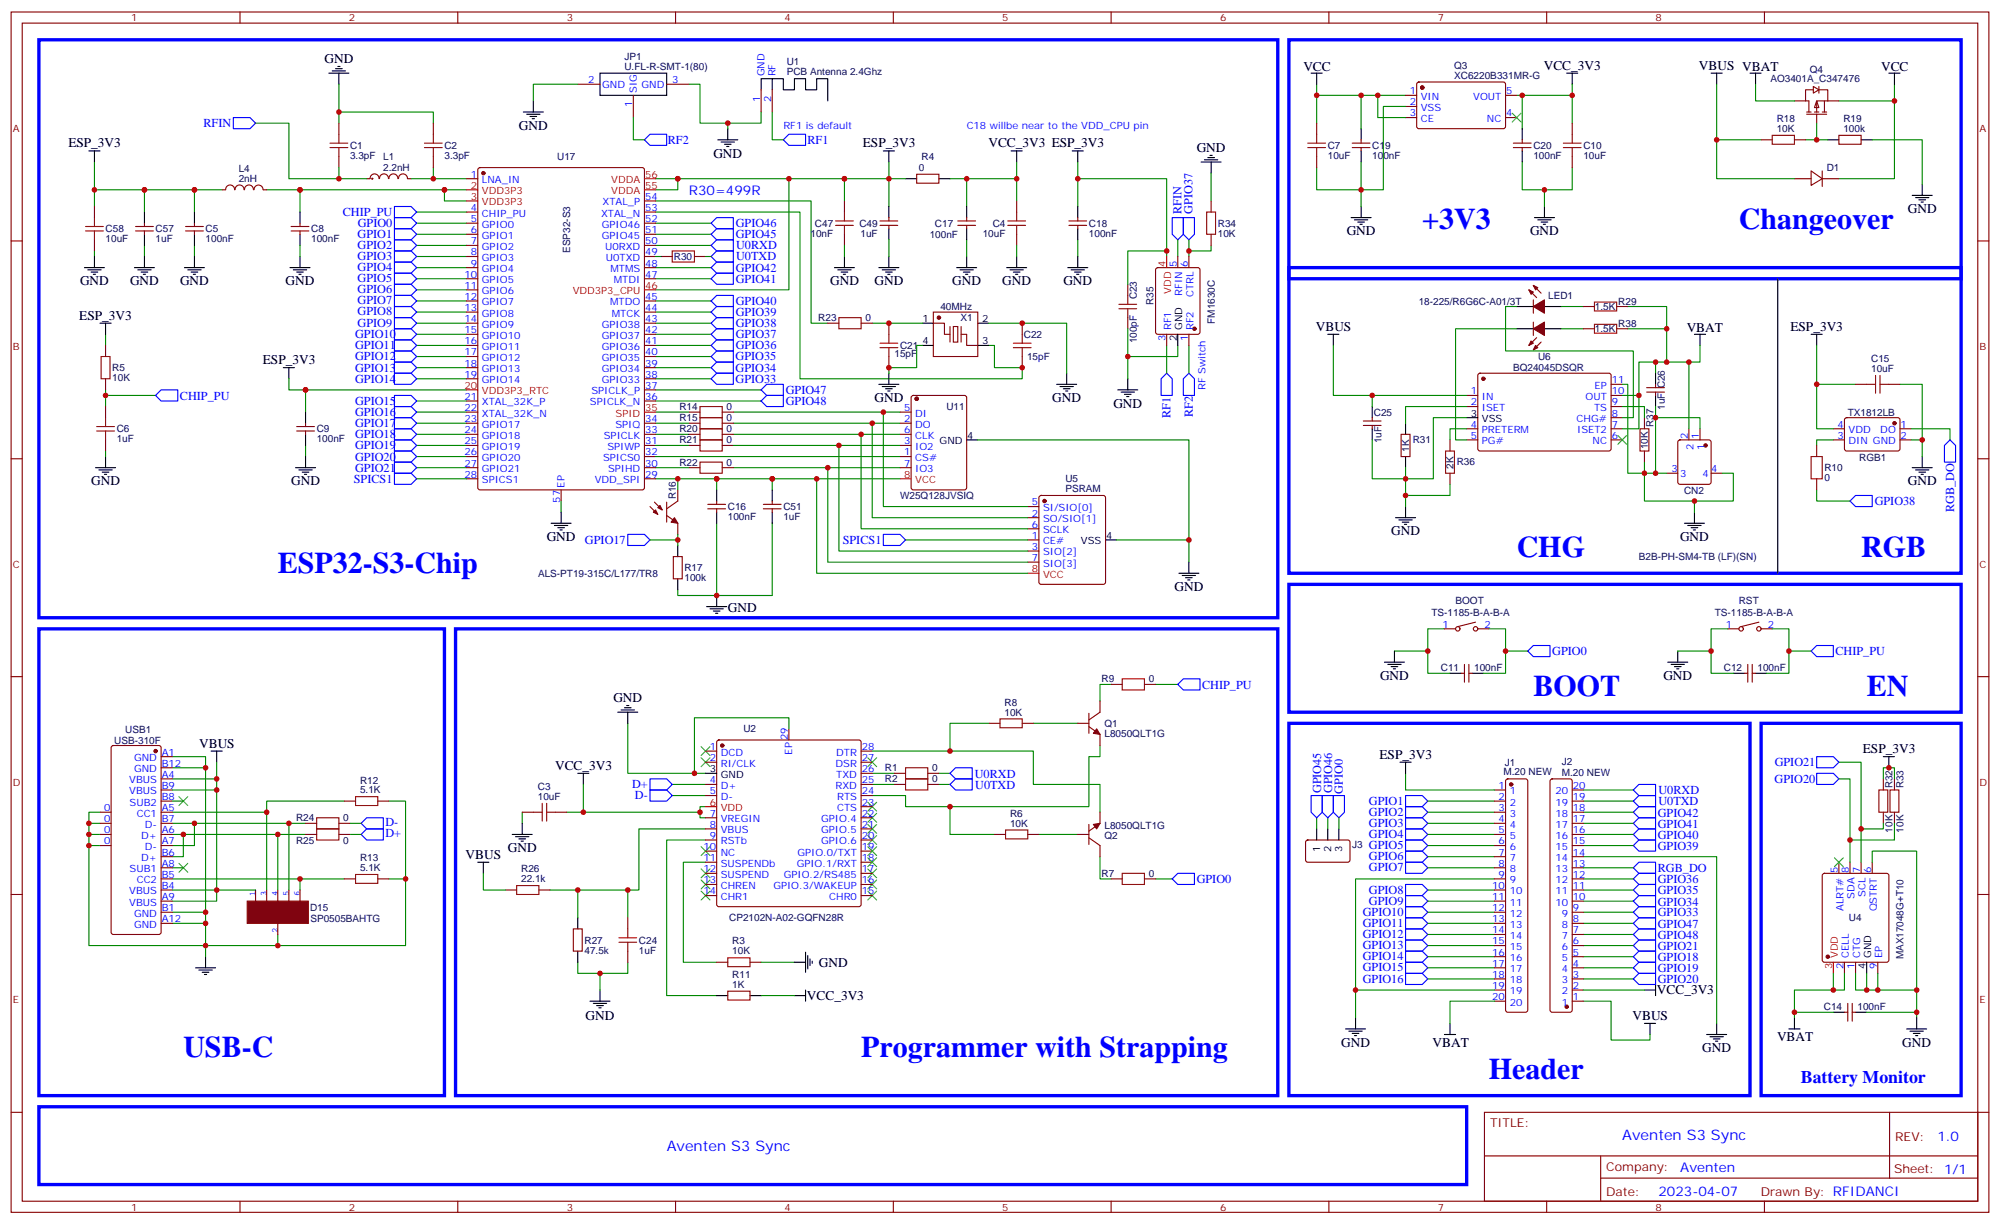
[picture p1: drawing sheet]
<svg xmlns="http://www.w3.org/2000/svg" width="635mm" height="389mm" viewBox="0 0 635 389" stroke-linecap="round" stroke-linejoin="round" font-family="sans-serif">
<defs><g id="words">
<g font-size="9.5" fill="#00f">
<text x="451.6" y="72.6">+3V3</text>
<text x="552.1" y="72.6">Changeover</text>
<text x="481.5" y="176.7">CHG</text>
<text x="590.9" y="176.7">RGB</text>
<text x="88.2" y="182">ESP32-S3-Chip</text>
<text x="486.8" y="220.8">BOOT</text>
<text x="592.7" y="220.8">EN</text>
<text x="58.2" y="335.4">USB-C</text>
<text x="273.4" y="335.4">Programmer with Strapping</text>
<text x="472.7" y="342.5">Header</text>
</g>
<text font-size="5.6" fill="#00f" x="571.8" y="343.9">Battery Monitor</text>
<g font-size="4.6" fill="#00f">
<text x="211.7" y="365.4">Aventen S3 Sync</text>
<text x="515.1" y="361.9">Aventen S3 Sync</text>
</g>
<g font-size="4.2">
<text x="103" y="20">GND</text>
<text x="413.8" y="22.5">VCC</text>
<text x="490.1" y="22.1">VCC_3V3</text>
<text x="539.4" y="22.1">VBUS VBAT</text>
<text x="597.3" y="22.5">VCC</text>
<text x="164.7" y="41.2">GND</text>
<text x="21.7" y="46.8">ESP_3V3</text>
<text x="273.9" y="46.8">ESP_3V3</text>
<text x="313.8" y="46.8">VCC_3V3 ESP_3V3</text>
<text x="226.5" y="50">GND</text>
<text x="379.9" y="48.2">GND</text>
<text x="605.7" y="67.7">GND</text>
<text x="427.6" y="74.7">GND</text>
<text x="485.8" y="74.7">GND</text>
<text x="25.4" y="90.6">GND</text>
<text x="41.3" y="90.6">GND</text>
<text x="57.1" y="90.6">GND</text>
<text x="90.7" y="90.6">GND</text>
<text x="263.6" y="90.6">GND</text>
<text x="277.7" y="90.6">GND</text>
<text x="302.4" y="90.6">GND</text>
<text x="318.2" y="90.6">GND</text>
<text x="337.6" y="90.6">GND</text>
<text x="25.2" y="101.5">ESP_3V3</text>
<text x="417.8" y="105.1">VBUS</text>
<text x="535.5" y="105.4">VBAT</text>
<text x="568.4" y="105">ESP_3V3</text>
<text x="83.4" y="115.6">ESP_3V3</text>
<text x="277.7" y="127.6">GND</text>
<text x="334.1" y="127.6">GND</text>
<text x="353.5" y="129.4">GND</text>
<text x="28.9" y="154.1">GND</text>
<text x="92.4" y="154.1">GND</text>
<text x="605.7" y="154.1">GND</text>
<text x="173.6" y="171.7">GND</text>
<text x="441.7" y="170">GND</text>
<text x="533.4" y="171.7">GND</text>
<text x="372.9" y="187.6">GND</text>
<text x="231.1" y="194.3">GND</text>
<text x="438.1" y="215.8">GND</text>
<text x="528.1" y="215.8">GND</text>
<text x="194.7" y="222.9">GND</text>
<text x="63.2" y="237.3">VBUS</text>
<text x="591.4" y="239.1">ESP_3V3</text>
<text x="176.2" y="244.4">VCC_3V3</text>
<text x="438" y="240.8">ESP_3V3</text>
<text x="147.8" y="272.6">VBUS</text>
<text x="161.2" y="270.5">GND</text>
<text x="260" y="306.9">GND</text>
<text x="256.2" y="317.4">VCC_3V3</text>
<text x="526.1" y="315.7">VCC_3V3</text>
<text x="185.9" y="323.9">GND</text>
<text x="518.3" y="323.8">VBUS</text>
<text x="425.8" y="332.2">GND</text>
<text x="454.8" y="332.3">VBAT</text>
<text x="540.5" y="334">GND</text>
<text x="564.2" y="330.6">VBAT</text>
<text x="604" y="332.2">GND</text>
</g>
<g font-size="4.2" fill="#00f">
<text x="218.7" y="62">R30=499R</text>
<text x="615.1" y="362.3">1.0</text>
<text x="533.5" y="371.9">Aventen</text>
<text x="526.6" y="379.7">2023-04-07</text>
</g>
<g font-size="3.9" fill="#00f">
<text x="64.6" y="40.4">RFIN</text>
<text x="212" y="45.8">RF2</text>
<text x="256.4" y="45.8">RF1</text>
<text x="108.8" y="68.4">CHIP_PU</text>
<text x="375.1" y="67.9" transform="rotate(-90 375.1 67.9)">RFIN</text>
<text x="378.6" y="67.9" transform="rotate(-90 378.6 67.9)">GPIO37</text>
<text x="113.5" y="75.4">GPIO1</text>
<text x="113.6" y="72.1">GPIO0</text>
<text x="233.6" y="72.1">GPIO46</text>
<text x="233.6" y="75.6">GPIO45</text>
<text x="113.5" y="82.5">GPIO3</text>
<text x="113.5" y="79">GPIO2</text>
<text x="233.7" y="79.1">U0RXD</text>
<text x="233.7" y="82.6">U0TXD</text>
<text x="113.5" y="89.5">GPIO5</text>
<text x="113.5" y="86">GPIO4</text>
<text x="233.6" y="86.2">GPIO42</text>
<text x="233.6" y="89.7">GPIO41</text>
<text x="113.5" y="93.1">GPIO6</text>
<text x="113.5" y="100.1">GPIO8</text>
<text x="113.5" y="96.6">GPIO7</text>
<text x="233.6" y="96.8">GPIO40</text>
<text x="233.6" y="100.3">GPIO39</text>
<text x="112.7" y="107.4">GPIO10</text>
<text x="113.5" y="103.6">GPIO9</text>
<text x="233.6" y="103.8">GPIO38</text>
<text x="233.6" y="107.4">GPIO37</text>
<text x="112.7" y="110.9">GPIO11</text>
<text x="233.6" y="110.9">GPIO36</text>
<text x="112.7" y="118">GPIO13</text>
<text x="112.7" y="114.4">GPIO12</text>
<text x="233.5" y="118">GPIO34</text>
<text x="233.5" y="114.4">GPIO35</text>
<text x="112.7" y="121.5">GPIO14</text>
<text x="233.5" y="121.5">GPIO33</text>
<text x="249.5" y="125">GPIO47</text>
<text x="57.1" y="126.9">CHIP_PU</text>
<text x="112.7" y="128.5">GPIO15</text>
<text x="249.5" y="128.5">GPIO48</text>
<text x="112.7" y="135.6">GPIO17</text>
<text x="112.7" y="132.1">GPIO16</text>
<text x="371.7" y="132.6" transform="rotate(-90 371.7 132.6)">RF1</text>
<text x="378.7" y="132.4" transform="rotate(-90 378.7 132.4)">RF2</text>
<text x="112.7" y="142.6">GPIO19</text>
<text x="112.7" y="139.1">GPIO18</text>
<text x="112.7" y="149.7">GPIO21</text>
<text x="112.7" y="146.2">GPIO20</text>
<text x="112.3" y="153.2">SPICS1</text>
<text x="595.2" y="160.3">GPIO38</text>
<text x="620.4" y="162.4" transform="rotate(-90 620.4 162.4)">RGB_DO</text>
<text x="185.7" y="172.5">GPIO17</text>
<text x="267.6" y="172.6">SPICS1</text>
<text x="492.8" y="208">GPIO0</text>
<text x="582.8" y="207.9">CHIP_PU</text>
<text x="381.7" y="218.6">CHIP_PU</text>
<text x="563.5" y="243.2">GPIO21</text>
<text x="200.7" y="250.2">D+</text>
<text x="309.5" y="246.8">U0RXD</text>
<text x="309.6" y="250.3">U0TXD</text>
<text x="419.4" y="251.8" transform="rotate(-90 419.4 251.8)">GPIO45</text>
<text x="423" y="251.8" transform="rotate(-90 423 251.8)">GPIO46</text>
<text x="426.4" y="251.9" transform="rotate(-90 426.4 251.9)">GPIO0</text>
<text x="526.5" y="252">U0RXD</text>
<text x="563.4" y="248.5">GPIO20</text>
<text x="201.6" y="253.7">D-</text>
<text x="434.6" y="255.5">GPIO1</text>
<text x="526.5" y="255.5">U0TXD</text>
<text x="122.4" y="262.1">D-</text>
<text x="434.6" y="259">GPIO2</text>
<text x="434.6" y="262.5">GPIO3</text>
<text x="526.4" y="262.7">GPIO41</text>
<text x="526.4" y="259.2">GPIO42</text>
<text x="122.4" y="265.6">D+</text>
<text x="434.6" y="266">GPIO4</text>
<text x="434.6" y="269.6">GPIO5</text>
<text x="526.4" y="269.8">GPIO39</text>
<text x="526.4" y="266.3">GPIO40</text>
<text x="434.6" y="273.1">GPIO6</text>
<text x="379.9" y="280.3">GPIO0</text>
<text x="434.6" y="276.6">GPIO7</text>
<text x="526.3" y="276.7">RGB_DO</text>
<text x="526.4" y="280.4">GPIO36</text>
<text x="434.6" y="283.7">GPIO8</text>
<text x="434.6" y="287.2">GPIO9</text>
<text x="526.4" y="283.9">GPIO35</text>
<text x="526.4" y="287.4">GPIO34</text>
<text x="432.7" y="290.7">GPIO10</text>
<text x="526.3" y="290.9">GPIO33</text>
<text x="432.7" y="294.3">GPIO11</text>
<text x="432.7" y="297.8">GPIO12</text>
<text x="526.4" y="298">GPIO48</text>
<text x="526.4" y="294.5">GPIO47</text>
<text x="432.7" y="301.3">GPIO13</text>
<text x="432.7" y="304.8">GPIO14</text>
<text x="526.4" y="301.6">GPIO21</text>
<text x="526.4" y="305">GPIO18</text>
<text x="432.7" y="308.4">GPIO15</text>
<text x="432.7" y="311.9">GPIO16</text>
<text x="526.4" y="308.5">GPIO19</text>
<text x="526.4" y="312.2">GPIO20</text>
</g>
<g font-size="3.9" fill="#800">
<text x="473.1" y="357.6">TITLE:</text>
<text x="601.7" y="362.3">REV:</text>
<text x="510" y="371.8">Company:</text>
<text x="601.4" y="372.5">Sheet: 1/1</text>
<text x="510" y="379.5">Date:</text>
<text x="559" y="379.6">Drawn By: RFIDANCI</text>
</g>
<g font-size="3.2" fill="#800">
<text x="41.6" y="6.8">1</text>
<text x="110.8" y="6.8">2</text>
<text x="179.9" y="6.8">3</text>
<text x="249.1" y="6.8">4</text>
<text x="318.2" y="6.8">5</text>
<text x="387.3" y="6.8">6</text>
<text x="456.5" y="6.8">7</text>
<text x="525.6" y="6.8">8</text>
<text x="4.1" y="41.9">A</text>
<text x="628.5" y="41.9">A</text>
<text x="4.1" y="111.1">B</text>
<text x="628.5" y="111.1">B</text>
<text x="4.1" y="180.2">C</text>
<text x="628.5" y="180.2">C</text>
<text x="4.1" y="249.3">D</text>
<text x="628.5" y="249.3">D</text>
<text x="4.1" y="318.5">E</text>
<text x="628.5" y="318.5">E</text>
<text x="41.6" y="384.3">1</text>
<text x="110.8" y="384.3">2</text>
<text x="179.9" y="384.3">3</text>
<text x="249.1" y="384.3">4</text>
<text x="318.2" y="384.3">5</text>
<text x="387.3" y="384.3">6</text>
<text x="456.5" y="384.3">7</text>
<text x="525.6" y="384.3">8</text>
</g>
<g font-size="3.2" fill="#000080">
<text x="198.3" y="22.2">U.FL-R-SMT-1(80)</text>
<text x="198.3" y="19">JP1</text>
<text x="249.8" y="23.9">PCB Antenna 2.4Ghz</text>
<text x="249.8" y="20.7">U1</text>
<text x="461.7" y="21.9">Q3</text>
<text x="574.6" y="23.2">Q4</text>
<text x="461.7" y="25">XC6220B331MR-G</text>
<text x="562.1" y="26.1">AO3401A_C347476</text>
<text x="564.1" y="41.9">10K</text>
<text x="564.1" y="38.7">R18</text>
<text x="585.3" y="41.9">100k</text>
<text x="585.3" y="38.7">R19</text>
<text x="111.1" y="47.3">C1</text>
<text x="141.1" y="47.3">C2</text>
<text x="421.6" y="47.3">C7</text>
<text x="435.7" y="47.3">C19</text>
<text x="486.8" y="47.3">C20</text>
<text x="502.7" y="47.3">C10</text>
<text x="111.1" y="50.5">3.3pF</text>
<text x="121.6" y="50.9">L1</text>
<text x="141.1" y="50.5">3.3pF</text>
<text x="176.9" y="50.8">U17</text>
<text x="292.6" y="50.8">R4</text>
<text x="421.6" y="50.5">10uF</text>
<text x="435.7" y="50.4">100nF</text>
<text x="486.8" y="50.4">100nF</text>
<text x="502.7" y="50.5">10uF</text>
<text x="75.8" y="57.7">2nH</text>
<text x="75.8" y="54.5">L4</text>
<text x="121.6" y="54.1">2.2nH</text>
<text x="291.8" y="54.3">0</text>
<text x="580" y="54.3">D1</text>
<text x="258.8" y="71.9">C47</text>
<text x="272.9" y="71.9">C49</text>
<text x="296.8" y="72">C17</text>
<text x="315.2" y="72">C4</text>
<text x="33.5" y="76.8">10uF</text>
<text x="33.5" y="73.7">C58</text>
<text x="49.4" y="76.8">1uF</text>
<text x="49.4" y="73.7">C57</text>
<text x="65.3" y="76.9">100nF</text>
<text x="65.3" y="73.8">C5</text>
<text x="98.8" y="76.9">100nF</text>
<text x="98.8" y="73.8">C8</text>
<text x="257.3" y="75.1">10nF</text>
<text x="273.2" y="75.1">1uF</text>
<text x="295.2" y="75.5">100nF</text>
<text x="312" y="75.2">10uF</text>
<text x="345.7" y="75.1">100nF</text>
<text x="345.7" y="72">C18</text>
<text x="386.6" y="75.1">10K</text>
<text x="386.6" y="72">R34</text>
<text x="181" y="80.3" transform="rotate(-90 181 80.3)">ESP32-S3</text>
<text x="213.9" y="82.5">R30</text>
<text x="361" y="95" transform="rotate(-90 361 95)">C23</text>
<text x="491.5" y="94.9">LED1</text>
<text x="259.8" y="102">R23</text>
<text x="274.8" y="102">0</text>
<text x="298.6" y="98.4">40MHz</text>
<text x="305" y="101.9">X1</text>
<text x="366.3" y="96.8" transform="rotate(-90 366.3 96.8)">R35</text>
<text x="450.5" y="96.7">18-225/R6G6C-A01/3T</text>
<text x="506.4" y="98.4">1.5K</text>
<text x="513.8" y="96.7">R29</text>
<text x="325.1" y="107.2">C22</text>
<text x="385.7" y="102.8" transform="rotate(-90 385.7 102.8)">FM1630C</text>
<text x="506.4" y="105.5">1.5K</text>
<text x="513.8" y="103.7">R38</text>
<text x="284" y="113.2">15pF</text>
<text x="285.8" y="110.8">C21</text>
<text x="361" y="109" transform="rotate(-90 361 109)">100pF</text>
<text x="35.6" y="117.9">R5</text>
<text x="326.1" y="114.3">15pF</text>
<text x="480.4" y="117.8">BQ24045DSQR</text>
<text x="488.3" y="114.2">U6</text>
<text x="594.1" y="114.9">C15</text>
<text x="594.1" y="118.1">10uF</text>
<text x="35.6" y="121">10K</text>
<text x="215.7" y="130.2">R14</text>
<text x="230.7" y="130.2">0</text>
<text x="300.5" y="130.2">U11</text>
<text x="436.2" y="132">C25</text>
<text x="528.5" y="130.1" transform="rotate(-90 528.5 130.1)">1uF C26</text>
<text x="37" y="137.3">C6</text>
<text x="100.5" y="137.3">C9</text>
<text x="215.7" y="133.7">R15</text>
<text x="215.7" y="137.2">R20</text>
<text x="230.7" y="133.7">0</text>
<text x="230.7" y="137.2">0</text>
<text x="525" y="135.6" transform="rotate(-90 525 135.6)">R37</text>
<text x="586.7" y="132.1">TX1812LB</text>
<text x="37" y="140.4">1uF</text>
<text x="100.5" y="140.4">100nF</text>
<text x="215.7" y="140.8">R21</text>
<text x="230.7" y="140.8">0</text>
<text x="438.6" y="140.7" transform="rotate(-90 438.6 140.7)">1uF</text>
<text x="447.4" y="143.4" transform="rotate(-90 447.4 143.4)">1K</text>
<text x="448.5" y="140.8">R31</text>
<text x="523.2" y="142.6" transform="rotate(-90 523.2 142.6)">10K</text>
<text x="215.7" y="147.8">R22</text>
<text x="230.7" y="147.8">0</text>
<text x="461.5" y="148.7" transform="rotate(-90 461.5 148.7)">2K</text>
<text x="462.5" y="147.7">R36</text>
<text x="579.3" y="149.6">R10</text>
<text x="590.3" y="146.2">RGB1</text>
<text x="338.3" y="153">U5</text>
<text x="579.3" y="152.8">0</text>
<text x="214.6" y="158.5" transform="rotate(-90 214.6 158.5)">R16</text>
<text x="231.1" y="162">C16</text>
<text x="248.7" y="162">C51</text>
<text x="285.8" y="158.4">W25Q128JVSIQ</text>
<text x="338.3" y="156.1">PSRAM</text>
<text x="534.7" y="156.7">CN2</text>
<text x="231.1" y="165.1">100nF</text>
<text x="248.7" y="165.1">1uF</text>
<text x="520.4" y="177.8">B2B-PH-SM4-TB (LF)(SN)</text>
<text x="170.8" y="183.1">ALS-PT19-315C/L177/TR8</text>
<text x="217.3" y="184.5">100k</text>
<text x="217.3" y="181.3">R17</text>
<text x="462.1" y="191.7">BOOT</text>
<text x="552.1" y="191.7">RST</text>
<text x="454.5" y="195.4">TS-1185-B-A-B-A</text>
<text x="544.5" y="195.4">TS-1185-B-A-B-A</text>
<text x="457.5" y="213.1">C11</text>
<text x="468.1" y="213.1">100nF</text>
<text x="547.3" y="213.1">C12</text>
<text x="558" y="213.1">100nF</text>
<text x="349.8" y="216.6">R9</text>
<text x="364.7" y="216.6">0</text>
<text x="318.9" y="227.1">10K</text>
<text x="318.9" y="223.9">R8</text>
<text x="39.7" y="232.6">USB1</text>
<text x="236" y="232.5">U2</text>
<text x="350.7" y="233.8">L8050QLT1G</text>
<text x="350.7" y="230.6">Q1</text>
<text x="36.3" y="236.2">USB-310F</text>
<text x="281" y="244.8">R1</text>
<text x="296" y="244.8">0</text>
<text x="477.8" y="243.1">J1</text>
<text x="495.9" y="243">J2</text>
<text x="114.3" y="251.8">5.1K</text>
<text x="114.3" y="248.7">R12</text>
<text x="170.8" y="250.8">C3</text>
<text x="281" y="248.4">R2</text>
<text x="296" y="248.4">0</text>
<text x="477.4" y="246">M.20 NEW</text>
<text x="495.9" y="246.2">M.20 NEW</text>
<text x="600.9" y="250.2" transform="rotate(-90 600.9 250.2)">R32</text>
<text x="604.4" y="250.2" transform="rotate(-90 604.4 250.2)">R33</text>
<text x="170.8" y="253.9">10uF</text>
<text x="94" y="260.7">R24</text>
<text x="109" y="260.7">0</text>
<text x="320.7" y="262.4">10K</text>
<text x="320.7" y="259.2">R6</text>
<text x="350.7" y="263.1">L8050QLT1G</text>
<text x="94" y="267.8">R25</text>
<text x="109" y="267.8">0</text>
<text x="350.7" y="266.3">Q2</text>
<text x="429.3" y="269.1">J3</text>
<text x="600.9" y="264.3" transform="rotate(-90 600.9 264.3)">10K</text>
<text x="604.4" y="264.3" transform="rotate(-90 604.4 264.3)">10K</text>
<text x="114.3" y="273.4">R13</text>
<text x="114.3" y="276.5">5.1K</text>
<text x="165.5" y="280">22.1k</text>
<text x="165.5" y="276.9">R26</text>
<text x="349.8" y="278.4">R7</text>
<text x="364.7" y="278.4">0</text>
<text x="98.4" y="289">D15</text>
<text x="98.5" y="292.5">SP0505BAHTG</text>
<text x="231.5" y="292.4">CP2102N-A02-GQFN28R</text>
<text x="587" y="292.4">U4</text>
<text x="185.6" y="299.5">R27</text>
<text x="202.9" y="299.5">C24</text>
<text x="232.5" y="299.8">R3</text>
<text x="185.6" y="302.7">47.5k</text>
<text x="202.8" y="302.7">1uF</text>
<text x="232.5" y="303">10K</text>
<text x="604.4" y="304.5" transform="rotate(-90 604.4 304.5)">MAX17048G+T10</text>
<text x="232.5" y="310.4">R11</text>
<text x="232.5" y="313.5">1K</text>
<text x="579.1" y="320.7">C14</text>
<text x="589.8" y="320.7">100nF</text>
</g>
<g font-size="3.2" fill="#00f">
<text x="186.7" y="26.4">2</text>
<text x="191.2" y="27.8">GND</text>
<text x="202.1" y="29.6" transform="rotate(-90 202.1 29.6)">SIG</text>
<text x="203.7" y="27.8">GND</text>
<text x="213.4" y="26.4">3</text>
<text x="242.7" y="24.3" transform="rotate(-90 242.7 24.3)">GND</text>
<text x="246.2" y="24.3" transform="rotate(-90 246.2 24.3)">RF</text>
<text x="447.6" y="29.9">1</text>
<text x="478.2" y="29.9">5</text>
<text x="200.7" y="34.1" transform="rotate(-90 200.7 34.1)">1</text>
<text x="241.3" y="32.3" transform="rotate(-90 241.3 32.3)">1</text>
<text x="244.8" y="32.3" transform="rotate(-90 244.8 32.3)">2</text>
<text x="447.6" y="33.4">2</text>
<text x="451.1" y="31.7">VIN</text>
<text x="451.1" y="35.2">VSS</text>
<text x="467.8" y="31.7">VOUT</text>
<text x="248.7" y="40.9">RF1 is default</text>
<text x="306.9" y="40.9">C18 willbe near to the VDD_CPU pin</text>
<text x="447.6" y="37">3</text>
<text x="451.1" y="38.7">CE</text>
<text x="472.1" y="38.7">NC</text>
<text x="478.2" y="37">4</text>
<text x="149.5" y="56.4">1</text>
<text x="153" y="58.1">LNA_IN</text>
<text x="191.3" y="65.2">XTAL_P</text>
<text x="204.8" y="63.4">54</text>
<text x="149.5" y="67">4</text>
<text x="149.5" y="70.5">5</text>
<text x="153" y="68.7">CHIP_PU</text>
<text x="190.8" y="68.7">XTAL_N</text>
<text x="204.8" y="70.5">52</text>
<text x="204.8" y="67">53</text>
<text x="149.5" y="74">6</text>
<text x="149.5" y="77.5">7</text>
<text x="153" y="72.2">GPIO0</text>
<text x="153" y="75.8">GPIO1</text>
<text x="191.1" y="75.8">GPIO45</text>
<text x="191.1" y="72.2">GPIO46</text>
<text x="204.8" y="77.5">50</text>
<text x="204.8" y="74">51</text>
<text x="149.5" y="81.1">8</text>
<text x="153" y="79.3">GPIO2</text>
<text x="153" y="82.8">GPIO3</text>
<text x="192.1" y="79.3">U0RXD</text>
<text x="192.4" y="82.8">U0TXD</text>
<text x="204.8" y="81.1">49</text>
<text x="147.5" y="88.1">10</text>
<text x="149.5" y="84.6">9</text>
<text x="153" y="86.4">GPIO4</text>
<text x="153" y="89.9">GPIO5</text>
<text x="193.8" y="86.4">MTMS</text>
<text x="194.9" y="89.9">MTDI</text>
<text x="204.8" y="88.1">47</text>
<text x="204.8" y="84.6">48</text>
<text x="373.6" y="84.8" transform="rotate(-90 373.6 84.8)">5</text>
<text x="377.1" y="84.8" transform="rotate(-90 377.1 84.8)">6</text>
<text x="147.5" y="91.7">11</text>
<text x="147.5" y="95.2">12</text>
<text x="153" y="93.4">GPIO6</text>
<text x="204.8" y="95.2">45</text>
<text x="375.4" y="94" transform="rotate(-90 375.4 94)">RFIN</text>
<text x="378.9" y="94.4" transform="rotate(-90 378.9 94.4)">CTRL</text>
<text x="147.5" y="98.7">13</text>
<text x="153" y="96.9">GPIO7</text>
<text x="153" y="100.5">GPIO8</text>
<text x="193.7" y="96.9">MTDO</text>
<text x="194.3" y="100.5">MTCK</text>
<text x="204.8" y="98.7">44</text>
<text x="147.5" y="102.2">14</text>
<text x="147.5" y="105.8">15</text>
<text x="153" y="104">GPIO9</text>
<text x="153" y="107.5">GPIO10</text>
<text x="191.1" y="107.5">GPIO37</text>
<text x="191.1" y="104">GPIO38</text>
<text x="204.8" y="105.8">42</text>
<text x="204.8" y="102.2">43</text>
<text x="371.8" y="104.8" transform="rotate(-90 371.8 104.8)">RF1</text>
<text x="378.9" y="104.8" transform="rotate(-90 378.9 104.8)">RF2</text>
<text x="147.5" y="109.3">16</text>
<text x="147.5" y="112.8">17</text>
<text x="153" y="111.1">GPIO11</text>
<text x="191.1" y="111.1">GPIO36</text>
<text x="204.8" y="112.8">40</text>
<text x="204.8" y="109.3">41</text>
<text x="370.1" y="108.3" transform="rotate(-90 370.1 108.3)">3</text>
<text x="377.1" y="108.3" transform="rotate(-90 377.1 108.3)">1</text>
<text x="147.5" y="116.3">18</text>
<text x="147.5" y="119.9">19</text>
<text x="153" y="114.6">GPIO12</text>
<text x="153" y="118.1">GPIO13</text>
<text x="191.1" y="118.1">GPIO34</text>
<text x="191.1" y="114.6">GPIO35</text>
<text x="204.8" y="119.9">38</text>
<text x="204.8" y="116.3">39</text>
<text x="153" y="121.6">GPIO14</text>
<text x="187.8" y="125.2">SPICLK_P</text>
<text x="191.1" y="121.6">GPIO33</text>
<text x="204.8" y="123.4">37</text>
<text x="382.8" y="123.8" transform="rotate(-90 382.8 123.8)">RF Switch</text>
<text x="467" y="125.2">1</text>
<text x="506.3" y="123.4">EP</text>
<text x="511.7" y="125.2">10</text>
<text x="511.7" y="121.6">11</text>
<text x="147.5" y="126.9">21</text>
<text x="147.5" y="130.5">22</text>
<text x="153" y="128.7">XTAL_32K_P</text>
<text x="187.3" y="128.7">SPICLK_N</text>
<text x="204.8" y="126.9">36</text>
<text x="287.1" y="130.5">5</text>
<text x="467" y="128.7">2</text>
<text x="470.5" y="126.9">IN</text>
<text x="470.5" y="130.5">ISET</text>
<text x="503.4" y="126.9">OUT</text>
<text x="506.1" y="130.5">TS</text>
<text x="511.7" y="128.7">9</text>
<text x="147.5" y="134">23</text>
<text x="147.5" y="137.5">24</text>
<text x="153" y="132.2">XTAL_32K_N</text>
<text x="153" y="135.7">GPIO17</text>
<text x="195.4" y="135.7">SPIQ</text>
<text x="204.8" y="137.5">33</text>
<text x="204.8" y="134">34</text>
<text x="287.1" y="134">2</text>
<text x="287.1" y="137.5">6</text>
<text x="290.6" y="135.7">DO</text>
<text x="290.6" y="132.2">DI</text>
<text x="467" y="135.7">4</text>
<text x="470.5" y="137.5">PRETERM</text>
<text x="500.6" y="134">CHG#</text>
<text x="500.7" y="137.5">ISET2</text>
<text x="511.7" y="135.7">7</text>
<text x="511.7" y="132.2">8</text>
<text x="583.4" y="135.7">4</text>
<text x="586.9" y="137.5">VDD</text>
<text x="597" y="137.5">DO</text>
<text x="603.4" y="135.7">1</text>
<text x="147.5" y="141">25</text>
<text x="153" y="139.3">GPIO18</text>
<text x="153" y="142.8">GPIO19</text>
<text x="191.7" y="139.3">SPICLK</text>
<text x="192.8" y="142.8">SPIWP</text>
<text x="204.8" y="141">31</text>
<text x="287.1" y="141">3</text>
<text x="290.6" y="142.8">IO2</text>
<text x="290.6" y="139.3">CLK</text>
<text x="467" y="139.3">5</text>
<text x="470.5" y="141">PG#</text>
<text x="505.6" y="141">NC</text>
<text x="511.7" y="139.3">6</text>
<text x="535.9" y="139.5" transform="rotate(-90 535.9 139.5)">2</text>
<text x="537.6" y="142.9" transform="rotate(-90 537.6 142.9)">2</text>
<text x="539.4" y="139.5" transform="rotate(-90 539.4 139.5)">1</text>
<text x="541.2" y="142.9" transform="rotate(-90 541.2 142.9)">1</text>
<text x="583.4" y="139.3">3</text>
<text x="586.9" y="141">DIN GND</text>
<text x="603.4" y="139.3">2</text>
<text x="147.5" y="144.6">26</text>
<text x="147.5" y="148.1">27</text>
<text x="153" y="146.3">GPIO20</text>
<text x="153" y="149.9">GPIO21</text>
<text x="191.5" y="146.3">SPICS0</text>
<text x="193.1" y="149.9">SPIHD</text>
<text x="204.8" y="148.1">30</text>
<text x="204.8" y="144.6">32</text>
<text x="287.1" y="144.6">1</text>
<text x="287.1" y="148.1">7</text>
<text x="290.6" y="146.3">CS#</text>
<text x="290.6" y="149.9">IO3</text>
<text x="530.7" y="149.9">3</text>
<text x="543.3" y="149.9">4</text>
<text x="147.5" y="151.6">28</text>
<text x="153" y="153.4">SPICS1</text>
<text x="179.2" y="154.8" transform="rotate(-90 179.2 154.8)">EP</text>
<text x="188.8" y="153.4">VDD_SPI</text>
<text x="204.8" y="151.6">29</text>
<text x="533.4" y="151.3">3</text>
<text x="540.6" y="151.3">4</text>
<text x="177.8" y="159.5" transform="rotate(-90 177.8 159.5)">57</text>
<text x="327.7" y="160.4">5</text>
<text x="327.7" y="164">2</text>
<text x="327.7" y="167.5">6</text>
<text x="331.2" y="165.7">SO/SIO[1]</text>
<text x="331.2" y="162.2">SI/SIO[0]</text>
<text x="327.7" y="171">1</text>
<text x="331.2" y="172.8">CE#</text>
<text x="331.2" y="169.3">SCLK</text>
<text x="327.7" y="174.6">3</text>
<text x="327.7" y="178.1">7</text>
<text x="331.2" y="176.3">SIO[2]</text>
<text x="331.2" y="179.8">SIO[3]</text>
<text x="458" y="199.2">1</text>
<text x="471.3" y="199.2">2</text>
<text x="548" y="199.2">1</text>
<text x="561.3" y="199.2">2</text>
<text x="51.3" y="239.8">A1</text>
<text x="225.3" y="238.1">1</text>
<text x="228.8" y="239.8">DCD</text>
<text x="250.1" y="234.9" transform="rotate(-90 250.1 234.9)">29</text>
<text x="251.5" y="239.5" transform="rotate(-90 251.5 239.5)">EP</text>
<text x="265.5" y="239.8">DTR</text>
<text x="273.6" y="238.1">28</text>
<text x="42.6" y="245.1">GND</text>
<text x="42.6" y="241.6">GND</text>
<text x="51.3" y="243.3">B12</text>
<text x="225.3" y="241.6">2</text>
<text x="228.8" y="243.3">RI/CLK</text>
<text x="265.3" y="243.3">DSR</text>
<text x="273.6" y="245.1">26</text>
<text x="273.6" y="241.6">27</text>
<text x="41" y="248.6">VBUS</text>
<text x="51.3" y="250.4">B9</text>
<text x="51.3" y="246.9">A4</text>
<text x="225.3" y="248.6">4</text>
<text x="228.8" y="250.4">D+</text>
<text x="265.3" y="250.4">RXD</text>
<text x="265.5" y="246.9">TXD</text>
<text x="273.6" y="248.6">25</text>
<text x="475.8" y="250.4">1</text>
<text x="499.4" y="250.4">20</text>
<text x="33.1" y="257.5">0</text>
<text x="41" y="252.2">VBUS</text>
<text x="41.2" y="255.7">SUB2</text>
<text x="51.3" y="257.5">A5</text>
<text x="51.3" y="253.9">B8</text>
<text x="225.3" y="252.2">5</text>
<text x="228.8" y="253.9">D-</text>
<text x="265.8" y="257.5">CTS</text>
<text x="265.8" y="253.9">RTS</text>
<text x="273.6" y="255.7">23</text>
<text x="273.6" y="252.2">24</text>
<text x="475.8" y="253.9">2</text>
<text x="475.8" y="257.5">3</text>
<text x="479.3" y="252.2">1</text>
<text x="479.3" y="255.7">2</text>
<text x="493.8" y="255.7">19</text>
<text x="493.8" y="252.2">20</text>
<text x="499.4" y="257.5">18</text>
<text x="499.4" y="253.9">19</text>
<text x="33.1" y="261">0</text>
<text x="43.4" y="259.2">CC1</text>
<text x="46" y="262.7">D-</text>
<text x="51.3" y="261">B7</text>
<text x="225.3" y="259.2">7</text>
<text x="225.3" y="262.7">8</text>
<text x="228.8" y="261">VREGIN</text>
<text x="260.7" y="261">GPIO.4</text>
<text x="273.6" y="262.7">21</text>
<text x="273.6" y="259.2">22</text>
<text x="475.8" y="261">4</text>
<text x="479.3" y="259.2">3</text>
<text x="479.3" y="262.7">4</text>
<text x="493.8" y="262.7">17</text>
<text x="493.8" y="259.2">18</text>
<text x="499.4" y="261">17</text>
<text x="33.1" y="264.5">0</text>
<text x="33.1" y="268">0</text>
<text x="44.8" y="266.3">D+</text>
<text x="46" y="269.8">D-</text>
<text x="51.3" y="264.5">A6</text>
<text x="51.3" y="268">A7</text>
<text x="223.3" y="269.8">10</text>
<text x="225.3" y="266.3">9</text>
<text x="228.8" y="264.5">VBUS</text>
<text x="228.8" y="268">RSTb</text>
<text x="260.7" y="268">GPIO.6</text>
<text x="260.7" y="264.5">GPIO.5</text>
<text x="273.6" y="269.8">19</text>
<text x="273.6" y="266.3">20</text>
<text x="475.8" y="264.5">5</text>
<text x="475.8" y="268">6</text>
<text x="479.3" y="266.3">5</text>
<text x="479.3" y="269.8">6</text>
<text x="493.8" y="269.8">15</text>
<text x="493.8" y="266.3">16</text>
<text x="499.4" y="268">15</text>
<text x="499.4" y="264.5">16</text>
<text x="44.8" y="273.3">D+</text>
<text x="51.3" y="271.6">B6</text>
<text x="51.3" y="275.1">A8</text>
<text x="223.3" y="273.3">11</text>
<text x="228.8" y="271.6">NC</text>
<text x="228.8" y="275.1">SUSPENDb</text>
<text x="252.9" y="275.1">GPIO.1/RXT</text>
<text x="253.2" y="271.6">GPIO.0/TXT</text>
<text x="273.6" y="273.3">18</text>
<text x="475.8" y="271.6">7</text>
<text x="475.8" y="275.1">8</text>
<text x="479.3" y="273.3">7</text>
<text x="493.8" y="273.3">14</text>
<text x="499.4" y="275.1">13</text>
<text x="499.4" y="271.6">14</text>
<text x="41.2" y="276.9">SUB1</text>
<text x="43.4" y="280.4">CC2</text>
<text x="51.3" y="278.6">B5</text>
<text x="223.3" y="276.9">12</text>
<text x="223.3" y="280.4">13</text>
<text x="228.8" y="278.6">SUSPEND</text>
<text x="248.9" y="278.6">GPIO.2/RS485</text>
<text x="273.6" y="280.4">16</text>
<text x="273.6" y="276.9">17</text>
<text x="475.8" y="278.6">9</text>
<text x="479.3" y="276.9">8</text>
<text x="479.3" y="280.4">9</text>
<text x="493.8" y="280.4">12</text>
<text x="493.8" y="276.9">13</text>
<text x="499.4" y="278.6">12</text>
<text x="583.5" y="277" transform="rotate(-90 583.5 277)">5</text>
<text x="587" y="277" transform="rotate(-90 587 277)">8</text>
<text x="590.5" y="277" transform="rotate(-90 590.5 277)">7</text>
<text x="594.1" y="277" transform="rotate(-90 594.1 277)">6</text>
<text x="41" y="287.4">VBUS</text>
<text x="41" y="283.9">VBUS</text>
<text x="51.3" y="285.7">A9</text>
<text x="51.3" y="282.2">B4</text>
<text x="223.3" y="283.9">14</text>
<text x="228.8" y="282.2">CHREN</text>
<text x="228.8" y="285.7">CHR1</text>
<text x="245.5" y="282.2">GPIO.3/WAKEUP</text>
<text x="263.3" y="285.7">CHR0</text>
<text x="273.6" y="283.9">15</text>
<text x="473.8" y="282.2">10</text>
<text x="473.8" y="285.7">11</text>
<text x="479.3" y="283.9">10</text>
<text x="479.3" y="287.4">11</text>
<text x="493.8" y="287.4">10</text>
<text x="493.8" y="283.9">11</text>
<text x="499.4" y="285.7">10</text>
<text x="499.4" y="282.2">11</text>
<text x="588.8" y="285.3" transform="rotate(-90 588.8 285.3)">SDA</text>
<text x="592.3" y="284.7" transform="rotate(-90 592.3 284.7)">SCL</text>
<text x="42.6" y="291">GND</text>
<text x="51.3" y="292.7">A12</text>
<text x="51.3" y="289.2">B1</text>
<text x="473.8" y="289.2">12</text>
<text x="473.8" y="292.7">13</text>
<text x="479.3" y="291">12</text>
<text x="495.9" y="291">9</text>
<text x="499.4" y="292.7">8</text>
<text x="499.4" y="289.2">9</text>
<text x="585.3" y="289.2" transform="rotate(-90 585.3 289.2)">ALRT#</text>
<text x="595.8" y="289.3" transform="rotate(-90 595.8 289.3)">QSTRT</text>
<text x="42.6" y="294.5">GND</text>
<text x="473.8" y="296.3">14</text>
<text x="473.8" y="299.8">15</text>
<text x="479.3" y="294.5">13</text>
<text x="479.3" y="298">14</text>
<text x="495.9" y="298">7</text>
<text x="495.9" y="294.5">8</text>
<text x="499.4" y="299.8">6</text>
<text x="499.4" y="296.3">7</text>
<text x="473.8" y="303.3">16</text>
<text x="479.3" y="301.6">15</text>
<text x="479.3" y="305.1">16</text>
<text x="495.9" y="305.1">5</text>
<text x="495.9" y="301.6">6</text>
<text x="499.4" y="303.3">5</text>
<text x="587" y="304.1" transform="rotate(-90 587 304.1)">CELL</text>
<text x="590.5" y="304.1" transform="rotate(-90 590.5 304.1)">CTG</text>
<text x="597.6" y="304.1" transform="rotate(-90 597.6 304.1)">EP</text>
<text x="473.8" y="306.8">17</text>
<text x="473.8" y="310.4">18</text>
<text x="479.3" y="308.6">17</text>
<text x="495.9" y="308.6">4</text>
<text x="499.4" y="310.4">3</text>
<text x="499.4" y="306.8">4</text>
<text x="585.3" y="307.6" transform="rotate(-90 585.3 307.6)">2</text>
<text x="588.8" y="307.6" transform="rotate(-90 588.8 307.6)">1</text>
<text x="595.8" y="307.6" transform="rotate(-90 595.8 307.6)">9</text>
<text x="473.8" y="313.9">19</text>
<text x="473.8" y="317.4">20</text>
<text x="479.3" y="312.1">18</text>
<text x="479.3" y="315.7">19</text>
<text x="495.9" y="315.7">2</text>
<text x="495.9" y="312.1">3</text>
<text x="499.4" y="317.4">1</text>
<text x="499.4" y="313.9">2</text>
<text x="479.3" y="319.2">20</text>
<text x="495.9" y="319.2">1</text>
</g>
<g font-size="3.2" fill="#f00">
<text x="149.5" y="59.9">2</text>
<text x="194.1" y="58.1">VDDA</text>
<text x="204.8" y="59.9">55</text>
<text x="204.8" y="56.4">56</text>
<text x="149.5" y="63.4">3</text>
<text x="153" y="61.7">VDD3P3</text>
<text x="153" y="65.2">VDD3P3</text>
<text x="194.1" y="61.7">VDDA</text>
<text x="370.1" y="84.8" transform="rotate(-90 370.1 84.8)">4</text>
<text x="181.8" y="93.4">VDD3P3_CPU</text>
<text x="204.8" y="91.7">46</text>
<text x="371.8" y="93.3" transform="rotate(-90 371.8 93.3)">VDD</text>
<text x="147.5" y="123.4">20</text>
<text x="153" y="125.2">VDD3P3_RTC</text>
<text x="204.8" y="130.5">35</text>
<text x="195.4" y="132.2">SPID</text>
<text x="287.1" y="151.6">8</text>
<text x="290.6" y="153.4">VCC</text>
<text x="327.7" y="181.6">8</text>
<text x="331.2" y="183.4">VCC</text>
<text x="225.3" y="255.7">6</text>
<text x="228.8" y="257.5">VDD</text>
<text x="583.5" y="304.1" transform="rotate(-90 583.5 304.1)">VDD</text>
<text x="581.7" y="307.6" transform="rotate(-90 581.7 307.6)">3</text>
</g>
<g font-size="3.2">
<text x="292.9" y="102.2">1</text>
<text x="311.9" y="102.2">2</text>
<text x="375.4" y="104.8" transform="rotate(-90 375.4 104.8)">GND</text>
<text x="292.9" y="109.3">4</text>
<text x="311.9" y="109.3">3</text>
<text x="373.6" y="108.3" transform="rotate(-90 373.6 108.3)">2</text>
<text x="467" y="132.2">3</text>
<text x="470.5" y="134">VSS</text>
<text x="298.3" y="141">GND</text>
<text x="307.1" y="139.3">4</text>
<text x="343.2" y="172.8">VSS</text>
<text x="351.2" y="171">4</text>
<text x="225.3" y="245.1">3</text>
<text x="228.8" y="246.9">GND</text>
<text x="419.1" y="270.4" transform="rotate(-90 419.1 270.4)">1</text>
<text x="422.6" y="270.4" transform="rotate(-90 422.6 270.4)">2</text>
<text x="426.2" y="270.4" transform="rotate(-90 426.2 270.4)">3</text>
<text x="594.1" y="304.1" transform="rotate(-90 594.1 304.1)">GND</text>
<text x="592.3" y="307.6" transform="rotate(-90 592.3 307.6)">4</text>
</g>
<g font-size="2.8" fill="#00f">
<text x="81.1" y="284.6" transform="rotate(-90 81.1 284.6)">1</text>
<text x="84.6" y="284.6" transform="rotate(-90 84.6 284.6)">3</text>
<text x="88.2" y="284.6" transform="rotate(-90 88.2 284.6)">4</text>
<text x="91.7" y="284.6" transform="rotate(-90 91.7 284.6)">5</text>
<text x="95.2" y="284.6" transform="rotate(-90 95.2 284.6)">6</text>
<text x="88.2" y="296.3" transform="rotate(-90 88.2 296.3)">2</text>
</g>
</g></defs>
<g fill="none" stroke="#008700" stroke-width=".35">
<path d="M107.6 26.7v8.9h30v3.5M107.6 35.6v3.5M418 26.7v3.6M432.2 30.3v10.6M437.4 30.3v7h8.9M446.3 30.3h-28.3v8.8M446.3 33.8h-7.1v26.5h-7v5.2M481.5 30.3h17.7v8.8M483.3 30.3v10.6M499.2 26.7v3.6M30 51.4v8.9M130.5 56.7h17.7"/>
<path d="M137.6 53.2v3.5M208.1 56.7h60M215.2 56.7v3.6h-7.1M282.2 51.4v14.1M287.5 56.7h-19.4v7.1M301.6 56.7h21.2M306.9 56.7v8.8M322.8 51.4v12.4M342.2 51.4v14.1M432.2 51.4v8.9h-14.2v-7.1M483.3 51.4v8.9h15.9v-7.1M30 79.7v1.7"/>
<path d="M45.9 60.3v7M45.9 77.9v3.5M61.7 60.3v7M61.7 77.9v3.5M70.6 60.3h-40.6v5.2M84.7 60.3h63.5M95.2 60.3v7M95.2 77.9v3.5M132.3 70.8h15.9M132.3 74.4h15.9M132.3 77.9h15.9M132.3 67.3h15.9"/>
<path d="M141.1 60.3v3.5h7.1M208.1 63.8h49.4v38.8h5.3M208.1 67.3h45.9v52.9h70.6v-3.5h-8.9v-7.1h-1.7M208.1 70.8h17.7M208.1 74.4h17.7M208.1 77.9h17.7M268.1 77.9v3.5M282.2 76.1v5.3M306.9 76.1v5.3M322.8 77.9v3.5M342.2 76.1v5.3M490.4 60.3v5.2"/>
<path d="M132.3 81.4h15.9M132.3 84.9h15.9M132.3 88.5h15.9M132.3 92h15.9M132.3 95.5h15.9M132.3 99.1h15.9M208.1 84.9h17.7M208.1 88.5h17.7M208.1 95.5h17.7M208.1 99.1h17.7M33.5 106.1v3.5M132.3 116.7h15.9"/>
<path d="M132.3 102.6h15.9M132.3 106.1h15.9M132.3 109.6h15.9M132.3 113.2h15.9M208.1 116.7h17.7M208.1 102.6h17.7M208.1 106.1h17.7M208.1 109.6h17.7M208.1 113.2h17.7M276.9 102.6h15.9M314 102.6h24.7v15.9M576.8 109.6v26.5h5.3"/>
<path d="M33.5 125.5h15.9M33.5 123.8v5.2M91.7 120.2v3.6h56.5M97 123.8v7M132.3 120.2h15.9M132.3 127.3h15.9M132.3 130.8h15.9M132.3 134.3h15.9M132.3 137.9h15.9M208.1 120.2h17.7M208.1 127.3h33.6M208.1 130.8h10.6"/>
<path d="M208.1 134.3h10.6M208.1 137.9h10.6M208.1 123.8h33.6M232.8 130.8h53M232.8 134.3h53M232.8 137.9h53M310.4 139.6h67.1v38.8M576.8 122h12.3M582.1 139.6h-5.3v1.8M603.2 122h7.1v17.6M606.8 139.6h3.5v5.3M97 141.4v3.5"/>
<path d="M132.3 141.4h15.9M132.3 144.9h15.9M132.3 148.4h15.9M178.2 159v3.6M208.1 148.4h10.6M208.1 152h77.7M227.5 152v3.5M232.8 148.4h53M245.2 152v3.5M576.8 155.5v3.5h10.6M227.5 166.1v22.9M245.2 166.1v22.9"/>
<path d="M458.6 199.6h-5.3v14.1h7.1M472.7 199.6h5.3v14.1h-7M548.6 199.6h-5.3v14.1h7M562.7 199.6h5.3v14.1h-7.1M352.8 217.2h-3.6v5.3M366.9 217.2h7M442.7 206.7h10.6M478 206.7h7.1M532.7 206.7h10.6M568 206.7h7M199.3 229.6v15.9h24.7M250.5 231.4v-3.6h-30v17.7"/>
<path d="M301.6 238.4h26.5v10.6h21.1v8.8M314 229.6h-12.4v8.8h-24.7M328.1 229.6h14.1M349.2 236.6v3.6h-3.5v15.8h-44.1M31.7 257.8h-3.5v3.5h3.5M54.7 240.2h10.6v49.4h-10.6M54.7 247.2h14.1v38.8h-14.1M54.7 243.7h10.6M54.7 250.8h14.1M54.7 254.3h3.5M68.8 241.9v5.3M84.7 257.8v24.7"/>
<path d="M109.4 254.3h-24.7v3.5h-30M123.5 254.3h5.3v24.7h-5.3M165.8 257.8v3.5M179.9 257.8h42.3M185.2 249v8.8M213.4 249h10.6M213.4 252.5h10.6M224 256h-1.8v3.6h1.8M276.9 252.5h10.6v3.5h14.1v8.9h14.1M276.9 249h7.1M276.9 245.5h7.1M298.1 249h3.5"/>
<path d="M298.1 245.5h3.5M418 259.6v3.5M421.6 259.6v3.5M425.1 259.6v3.5M453.3 254.3h21.2M453.3 257.8h21.2M502.7 250.8h15.9M502.7 254.3h15.9M502.7 257.8h15.9M28.2 261.3v3.6h3.5M28.2 264.9v3.5h3.5M28.2 268.4v31.7h100.6v-21.1"/>
<path d="M54.7 264.9h42.3M54.7 279h54.7M54.7 261.3h7M54.7 275.4h3.5M58.2 264.9v7h-3.5M95.2 279v3.5M97 261.3h-35.3v7.1h-7M224 273.7h-7v31.7h10.5M224 266.6h-12.3v49.4h15.8M224 263.1h-21.2v19.4h-28.2M329.8 264.9h12.4M349.2 271.9v7.1h3.6"/>
<path d="M366.9 279h5.3M453.3 264.9h21.2M453.3 261.3h21.2M453.3 275.4h21.2M453.3 268.4h21.2M453.3 271.9h21.2M474.5 279h-44.1v44.1M502.7 271.9h42.3v52.9M502.7 264.9h15.9M502.7 279h15.9M502.7 261.3h15.9M502.7 268.4h15.9"/>
<path d="M54.7 282.5h26.4M65.3 289.6v3.5h-10.6M65.3 293.1v10.6M88.2 296.6v3.5M183.4 282.5v8.8M199.3 282.5v8.8M453.3 282.5h21.2M453.3 286h21.2M453.3 289.6h21.2M453.3 293.1h21.2M453.3 296.6h21.2M502.7 282.5h15.9"/>
<path d="M502.7 286h15.9M502.7 289.6h15.9M502.7 293.1h15.9M502.7 296.6h15.9M183.4 305.4v3.6h15.9v-3.6M190.5 309v5.3M241.7 316h10.5M241.7 305.4h10.5M453.3 300.1h21.2M453.3 303.7h21.2M453.3 307.2h21.2M453.3 310.7h21.2"/>
<path d="M502.7 317.8h8.8v12.3h12.4v-1.7M502.7 300.1h15.9M502.7 303.7h15.9M502.7 307.2h15.9M502.7 310.7h15.9"/>
</g>
<g fill="none" stroke="#000" stroke-width=".35">
<path d="M104.4 23.2h6.4M105.5 22.5h4.2M106.5 21.8h2.2M107.2 21.1h.7M107.6 23.2v3.5M190.5 23.2h21.2v7.1h-21.2zM245.2 28.5v-3.5h3.5v3.5h3.5v-3.5h3.6v3.5h3.5v-3.5h3.5v7M245.2 25h-3.5v3.5M497.4 23.2h3.5M499.2 23.2v3.5M28.2 47.9h3.5M30 47.9v3.5"/>
<path d="M280.5 47.9h3.5M282.2 47.9v3.5M287.5 56.7h3.5M298.1 56.7h3.5M321 47.9h3.6M322.8 47.9v3.5M340.4 47.9h3.6M342.2 47.9v3.5M45.9 67.3v3.5M45.9 74.4v3.5M282.2 65.5v3.6M282.2 72.6v3.5"/>
<path d="M429 69.1h6.3M430 69.8h4.3M431.1 70.5h2.1M431.8 71.2h.7M432.2 65.5v3.6M487.2 69.1h6.3M488.2 69.8h4.3M489.3 70.5h2.1M490 71.2h.7M490.4 65.5v3.6M26.8 84.9h6.4M27.9 85.7h4.2"/>
<path d="M28.9 86.4h2.1M29.6 87.1h.7M30 81.4v3.5M42.7 84.9h6.3M43.7 85.7h4.3M44.8 86.4h2.1M45.5 87.1h.7M45.9 81.4v3.5M58.6 84.9h6.3M59.6 85.7h4.3M60.7 86.4h2.1M61.4 87.1h.7"/>
<path d="M61.7 81.4v3.5M92.1 84.9h6.3M93.1 85.7h4.3M94.2 86.4h2.1M94.9 87.1h.7M95.2 81.4v3.5M264.9 84.9h6.4M266 85.7h4.2M267.1 86.4h2.1M267.8 87.1h.7M268.1 81.4v3.5M279 84.9h6.4"/>
<path d="M280.1 85.7h4.2M281.2 86.4h2.1M281.9 87.1h.7M282.2 81.4v3.5M303.7 84.9h6.4M304.8 85.7h4.2M305.9 86.4h2.1M306.6 87.1h.7M306.9 81.4v3.5M319.6 84.9h6.4M320.7 85.7h4.2M321.7 86.4h2.1"/>
<path d="M322.4 87.1h.7M322.8 81.4v3.5M339 84.9h6.4M340.1 85.7h4.2M341.1 86.4h2.2M341.8 87.1h.7M342.2 81.4v3.5M31.7 102.6h3.6M33.5 102.6v3.5M90 116.7h3.5M91.7 116.7v3.5M282.2 118.5v3.5"/>
<path d="M292.8 102.6h3.5M292.8 109.6h3.5M310.4 102.6h3.6M310.4 109.6h3.6M338.7 118.5v3.5M575 106.1h3.6M576.8 106.1v3.5M279 122h6.4M280.1 122.7h4.2M281.2 123.4h2.1M281.9 124.1h.7M306.9 139.6h3.5"/>
<path d="M335.5 122h6.3M336.5 122.7h4.3M337.6 123.4h2.1M338.3 124.1h.7M30.3 148.4h6.4M31.4 149.2h4.2M32.5 149.9h2.1M33.2 150.6h.7M33.5 144.9v3.5M93.8 148.4h6.4M94.9 149.2h4.2M96 149.9h2.1"/>
<path d="M96.7 150.6h.7M97 144.9v3.5M245.2 155.5v3.5M607.1 148.4h6.4M608.2 149.2h4.2M609.2 149.9h2.2M610 150.6h.7M610.3 144.9v3.5M175 166.1h6.3M176 166.8h4.3M177.1 167.5h2.1M177.8 168.2h.7"/>
<path d="M178.2 162.6v3.5M245.2 162.6v3.5M377.5 178.4v3.6M374.3 182h6.3M375.4 182.7h4.2M376.4 183.4h2.1M377.1 184.1h.7M439.6 210.2h6.3M440.6 210.9h4.3M441.7 211.6h2.1M442.4 212.3h.7M442.7 206.7v3.5"/>
<path d="M460.4 213.7h3.5M467.4 213.7h3.6M529.5 210.2h6.4M530.6 210.9h4.2M531.6 211.6h2.2M532.3 212.3h.7M532.7 206.7v3.5M550.3 213.7h3.6M557.4 213.7h3.5M67 238.4h3.6M68.8 238.4v3.5M196.1 226.1h6.4"/>
<path d="M197.2 225.4h4.2M198.3 224.6h2.1M199 223.9h.7M199.3 226.1v3.5M183.4 245.5h3.6M185.2 245.5v3.5M224 245.5h3.5M151.7 273.7h3.5M153.5 273.7v3.5M162.6 264.9h6.4M163.7 265.6h4.2M164.7 266.3h2.2"/>
<path d="M165.5 267h.7M165.8 261.3v3.6M62.1 307.2h6.3M63.1 307.9h4.3M64.2 308.6h2.1M64.9 309.3h.7M65.3 303.7v3.5M187.3 317.8h6.4M188.4 318.5h4.2M189.4 319.2h2.2M190.1 319.9h.8M190.5 314.3v3.5"/>
<path d="M252.2 316h3.6M252.2 305.4h3.6M255.8 302.3v6.3M255.8 314.3v3.5M256.5 303.3v4.3M257.2 304.4v2.1M257.9 305.1v.7M522.1 314.3h3.5M525.6 312.5v3.5M427.2 326.6h6.4M428.3 327.3h4.2M429.3 328h2.1"/>
<path d="M430 328.7h.7M430.4 323.1v3.5M522.1 324.8h3.5M523.9 324.8v3.6M541.9 328.4h6.3M542.9 329.1h4.3M544 329.8h2.1M544.7 330.5h.7M545 324.8v3.6"/>
</g>
<g fill="none" stroke="#00f" stroke-width=".35">
<path d="M125.2 79.7h5.3l1.8 1.7-1.8 1.8h-5.3zM125.2 76.1h5.3l1.8 1.8-1.8 1.8h-5.3zM125.2 72.6h5.3l1.8 1.8-1.8 1.7h-5.3zM125.2 69.1h5.3l1.8 1.7-1.8 1.8h-5.3zM125.2 65.5h5.3l1.8 1.8-1.8 1.8h-5.3zM225.8 70.8l1.7-1.7h5.3v3.5h-5.3zM225.8 74.4l1.7-1.8h5.3v3.5h-5.3zM227.5 76.1h5.3v3.6h-5.3l-1.7-1.8zM125.2 97.3h5.3l1.8 1.8-1.8 1.7h-5.3zM125.2 93.8h5.3l1.8 1.7-1.8 1.8h-5.3zM125.2 90.2h5.3l1.8 1.8-1.8 1.8h-5.3zM125.2 86.7h5.3l1.8 1.8-1.8 1.7h-5.3z"/>
<path d="M125.2 83.2h5.3l1.8 1.7-1.8 1.8h-5.3zM225.8 81.4l1.7-1.7h5.3v3.5h-5.3zM225.8 88.5l1.7-1.8h5.3v3.5h-5.3zM225.8 95.5l1.7-1.7h5.3v3.5h-5.3zM225.8 99.1l1.7-1.8h5.3v3.5h-5.3zM227.5 83.2h5.3v3.5h-5.3l-1.7-1.8zM125.2 118.5h5.3l1.8 1.7-1.8 1.8h-5.3zM125.2 114.9h5.3l1.8 1.8-1.8 1.8h-5.3zM125.2 111.4h5.3l1.8 1.8-1.8 1.7h-5.3zM125.2 107.9h5.3l1.8 1.7-1.8 1.8h-5.3zM125.2 104.4h5.3l1.8 1.7-1.8 1.8h-5.3zM125.2 100.8h5.3l1.8 1.8-1.8 1.8h-5.3z"/>
<path d="M225.8 102.6l1.7-1.8h5.3v3.6h-5.3zM225.8 106.1l1.7-1.7h5.3v3.5h-5.3zM225.8 113.2l1.7-1.8h5.3v3.5h-5.3zM227.5 114.9h5.3v3.6h-5.3l-1.7-1.8zM227.5 107.9h5.3v3.5h-5.3l-1.7-1.8zM49.4 125.5l1.8-1.7h5.2v3.5h-5.2zM125.2 139.6h5.3l1.8 1.8-1.8 1.8h-5.3zM125.2 136.1h5.3l1.8 1.8-1.8 1.7h-5.3zM125.2 132.6h5.3l1.8 1.7-1.8 1.8h-5.3zM125.2 129h5.3l1.8 1.8-1.8 1.8h-5.3zM125.2 125.5h5.3l1.8 1.8-1.8 1.7h-5.3zM225.8 120.2l1.7-1.7h5.3v3.5h-5.3z"/>
<path d="M241.7 127.3l1.7-1.8h5.3v3.5h-5.3zM241.7 123.8l1.7-1.8h5.3v3.5h-5.3zM125.2 146.7h5.3l1.8 1.7-1.8 1.8h-5.3zM125.2 143.2h5.3l1.8 1.7-1.8 1.8h-5.3zM587.4 159l1.7-1.7h5.3v3.5h-5.3zM373.9 217.2l1.8-1.7h5.3v3.5h-5.3zM485.1 206.7l1.7-1.8h5.3v3.5h-5.3zM575 206.7l1.8-1.8h5.3v3.5h-5.3zM206.4 250.8h5.3l1.7 1.7-1.7 1.8h-5.3zM206.4 247.2h5.3l1.7 1.8-1.7 1.8h-5.3zM423.3 252.5h3.6v5.3l-1.8 1.8-1.8-1.8zM446.3 252.5h5.3l1.7 1.8-1.7 1.7h-5.3z"/>
<path d="M446.3 256h5.3l1.7 1.8-1.7 1.8h-5.3zM446.3 259.6h5.3l1.7 1.7-1.7 1.8h-5.3zM518.6 257.8l1.7-1.8h5.3v3.6h-5.3zM114.7 261.3l1.7-1.7h5.3v3.5h-5.3zM116.4 263.1h5.3v3.5h-5.3l-1.7-1.7zM372.2 279l1.7-1.8h5.3v3.5h-5.3zM446.3 263.1h5.3l1.7 1.8-1.7 1.7h-5.3zM446.3 266.6h5.3l1.7 1.8-1.7 1.8h-5.3zM446.3 270.2h5.3l1.7 1.7-1.7 1.8h-5.3zM446.3 273.7h5.3l1.7 1.7-1.7 1.8h-5.3zM518.6 279l1.7-1.8h5.3v3.5h-5.3zM518.6 268.4l1.7-1.8h5.3v3.6h-5.3z"/>
<path d="M518.6 264.9l1.7-1.8h5.3v3.5h-5.3zM518.6 261.3l1.7-1.7h5.3v3.5h-5.3zM446.3 280.7h5.3l1.7 1.8-1.7 1.8h-5.3zM446.3 284.3h5.3l1.7 1.7-1.7 1.8h-5.3zM446.3 287.8h5.3l1.7 1.8-1.7 1.7h-5.3zM446.3 291.3h5.3l1.7 1.8-1.7 1.8h-5.3zM446.3 294.9h5.3l1.7 1.7-1.7 1.8h-5.3zM446.3 298.4h5.3l1.7 1.7-1.7 1.8h-5.3zM518.6 282.5l1.7-1.8h5.3v3.6h-5.3zM446.3 301.9h5.3l1.7 1.8-1.7 1.7h-5.3zM446.3 305.4h5.3l1.7 1.8-1.7 1.8h-5.3zM446.3 309h5.3l1.7 1.7-1.7 1.8h-5.3z"/>
<path d="M518.6 300.1l1.7-1.7h5.3v3.5h-5.3z"/>
</g>
<path d="M12.3 199.6h128.8v148.2h-128.8zM144.6 199.6h261.1v148.2h-261.1zM409.2 229.6h146.4v118.2h-146.4zM12.3 351.3h453.4v24.7h-453.4z" fill="none" stroke="#00f" stroke-width="1.1"/>
<g fill="none" stroke="#870000" stroke-width=".35">
<path d="M3.5 3.8h628v381h-628zM7.1 7.3h620.8v374h-620.8zM76.2 3.8v3.5M145.3 3.8v3.5M214.5 3.8v3.5M283.6 3.8v3.5M352.8 3.8v3.5M421.9 3.8v3.5M491.1 3.8v3.5M560.2 3.8v3.5M183.4 26.7h7.1M201.1 30.3v7"/>
<path d="M211.7 26.7h7M241.7 28.5v7.1M245.2 28.5v7.1M446.3 30.3h3.5M446.3 33.8h3.5M446.3 37.3h3.5M450 26.2l.5-.2 27.1 .1 .4 .6-.1 13.7-.6 .5-27.1-.1-.4-.7v-13.4zM478 30.3h3.5M478 37.3h3.5M148.2 56.7h3.5M151.9 53.4l.5-.2h51.5l.7 .4v101.2l-.5 .6-51.7 .1-.7-.5v-101.1zM291 55.3h7.1v2.8h-7.1z"/>
<path d="M3.5 76.5h3.6M30 65.5v3.6M30 76.1v3.6M43 73.3h5.7M43 71.9h5.7M45.9 70.8v1.1M45.9 73.3v1.1M70.6 60.3h1M71.7 60.2a1.41 1.41 0 0 1 1.4-1.5 1.41 1.41 0 0 1 1.4 1.5M74.6 60.2a1.41 1.41 0 0 1 1.5-1.5 1.41 1.41 0 0 1 1.4 1.5M77.6 60.2a1.41 1.41 0 0 1 1.4-1.5 1.41 1.41 0 0 1 1.4 1.5M80.7 60.2a1.41 1.41 0 0 1 1.4-1.5 1.41 1.41 0 0 1 1.4 1.5"/>
<path d="M83.6 60.3h1.1M148.2 67.3h3.5M148.2 70.8h3.5M148.2 74.4h3.5M148.2 77.9h3.5M204.6 67.3h3.5M204.6 70.8h3.5M204.6 74.4h3.5M204.6 77.9h3.5M204.6 63.8h3.5M268.1 63.8v3.5M268.1 74.4v3.5"/>
<path d="M279.4 71.5h5.6M279.4 70.1h5.6M282.2 69.1v1M282.2 71.5v1.1M322.8 63.8v3.5M322.8 74.4v3.5M627.9 76.5h3.6M148.2 81.4h3.5M148.2 84.9h3.5M148.2 88.5h3.5M148.2 92h3.5M148.2 95.5h3.5"/>
<path d="M148.2 99.1h3.5M204.6 81.4h3.5M204.6 84.9h3.5M204.6 88.5h3.5M204.6 95.5h3.5M204.6 99.1h3.5M296.3 99.1h14.1v14.1h-14.1zM148.2 102.6h3.5M148.2 106.1h3.5M148.2 109.6h3.5M148.2 113.2h3.5M148.2 116.7h3.5"/>
<path d="M204.6 102.6h3.5M204.6 106.1h3.5M204.6 109.6h3.5M204.6 113.2h3.5M204.6 116.7h3.5M296.3 102.6h3.6v3.5h1.7M302.7 103.6h1.4v5h-1.4zM305.2 106.1h1.7v3.5h3.5M148.2 134.3h3.5M148.2 130.8h3.5M148.2 137.9h3.5M148.2 120.2h3.5"/>
<path d="M148.2 127.3h3.5M204.6 134.3h3.5M204.6 137.9h3.5M204.6 120.2h3.5M204.6 127.3h3.5M204.6 123.8h3.5M285.8 134.3h3.5M285.8 130.8h3.5M285.8 137.9h3.5M289.5 125.7l.5-.2h16.2l.7 .4v28.9l-.4 .6-16.5 .1-.7-.5v-28.8zM582.1 136.1h3.5M582.1 139.6h3.5"/>
<path d="M585.8 132.8l.5-.2h16.5l.4 .7v9.4l-.7 .5-16.5-.1-.4-.6v-9.2zM603.2 136.1h3.6M603.2 139.6h3.6M3.5 145.6h3.6M148.2 141.4h3.5M148.2 144.9h3.5M148.2 148.4h3.5M148.2 152h3.5M178.2 155.5v3.5M204.6 141.4h3.5M204.6 144.9h3.5M204.6 148.4h3.5"/>
<path d="M204.6 152h3.5M245.2 159v1.1M285.8 141.4h3.5M285.8 144.9h3.5M285.8 148.4h3.5M627.9 145.6h3.6M242.4 161.5h5.6M242.4 160.1h5.6M245.2 161.5v1.1M458.6 199.6h3.5M468.5 197.5l-5.7 1.4M469.2 199.6h3.5"/>
<path d="M548.6 199.6h3.5M558.4 197.5l-5.6 1.4M559.2 199.6h3.5M3.5 214.8h3.6M463.9 213.7h1.1M465 210.9v5.6M466.4 213.7h1M466.4 210.9v5.6M553.9 213.7h1M554.9 210.9v5.6M556.3 210.9v5.6M556.3 213.7h1.1"/>
<path d="M627.9 214.8h3.6M35.5 236.8l.5-.2h14.4l.7 .5 .1 58.8-.5 .7h-14.7l-.7-.4v-58.9zM224 238.4h3.5M227.8 235.1l.4-.2h44.5l.5 .2 .2 .5v51.5l-.2 .5-.5 .2h-44.5l-.5-.2-.2-.5v-51.5zM250.5 231.4v3.5M273.4 238.4h3.5M342.2 229.6h3.5M345.7 230.6l3.5 2.5v3.5M345.7 226.4v6.4M349.2 222.5v3.6l-3.5 2.4M31.7 257.8h3.6M51.2 243.7h3.5"/>
<path d="M51.2 250.8h3.5M51.2 257.8h3.5M51.2 240.2h3.5M51.2 247.2h3.5M51.2 254.3h3.5M224 241.9h3.5M224 249h3.5M224 252.5h3.5M224 259.6h3.5M273.4 241.9h3.5M273.4 249h3.5M273.4 252.5h3.5"/>
<path d="M273.4 259.6h3.5M273.4 256h3.5M273.4 245.5h3.5M349.2 257.8v3.5l-3.5 2.5M31.7 261.3h3.6M31.7 264.9h3.6M31.7 268.4h3.6M51.2 271.9h3.5M51.2 261.3h3.5M51.2 264.9h3.5M51.2 268.4h3.5M51.2 275.4h3.5"/>
<path d="M51.2 279h3.5M224 263.1h3.5M224 266.6h3.5M224 270.2h3.5M224 273.7h3.5M224 277.2h3.5M273.4 263.1h3.5M273.4 266.6h3.5M273.4 270.2h3.5M273.4 273.7h3.5M273.4 277.2h3.5M342.2 264.9h3.5"/>
<path d="M345.7 265.9l3.5 2.5v3.5M345.7 261.7v6.3M3.5 283.9h3.6M51.2 286h3.5M51.2 293.1h3.5M51.2 282.5h3.5M51.2 289.6h3.5M79.4 286.9l.9 .9h1.7l.9 .9M81.1 289.6v1.7h3.6M81.1 282.5v5.3M82.9 286.9l.9 .9h1.7l.9 .9M84.7 289.6v1.7h7v-1.7"/>
<path d="M84.7 282.5v5.3M86.4 286.9l.9 .9h1.8l.9 .9M88.2 282.5v5.3M88.2 289.6v7M90 286.9l.8 .9h1.8l.9 .9M91.7 282.5v5.3M93.5 286.9l.9 .9h1.7l.9 .9M95.2 289.6v1.7h-3.5M95.2 282.5v5.3M224 280.7h3.5M224 284.3h3.5M273.4 280.7h3.5"/>
<path d="M273.4 284.3h3.5M627.9 283.9h3.6M3.5 353.1h3.6M471.3 353.1h156.6v28.2h-156.6zM599.9 353.1v20.9M627.9 353.1h3.6M471.3 366.9h156.5M508.2 374h119.6M508.2 366.9v14.1M76.2 381.3v3.5M145.3 381.3v3.5M214.5 381.3v3.5"/>
<path d="M283.6 381.3v3.5M352.8 381.3v3.5M421.9 381.3v3.5M491.1 381.3v3.5M560.2 381.3v3.5"/>
<circle cx="462.8" cy="199.6" r=".71"/>
<circle cx="468.5" cy="199.6" r=".71"/>
<circle cx="552.8" cy="199.6" r=".71"/>
<circle cx="558.4" cy="199.6" r=".71"/>
</g>
<g fill="#870000" stroke="#870000" stroke-width=".35">
<path d="M78.5 286h19.4v7.1h-19.4z"/>
<path d="M81.1 287.8l.9 1.8h-1.7z"/>
<path d="M84.7 287.8l.8 1.8h-1.7z"/>
<path d="M88.2 287.8l.9 1.8h-1.8z"/>
<path d="M91.7 287.8l.9 1.8h-1.8z"/>
<path d="M95.2 287.8l.9 1.8h-1.7z"/>
<path d="M347.1 261.7l2.1-.4-1 1.8z"/>
<path d="M348.2 231.4l1 1.7-2.1-.3z"/>
<circle cx="291" cy="126.6" r=".53"/>
<circle cx="298.1" cy="100.8" r=".53"/>
<circle cx="153.5" cy="55" r=".53"/>
<circle cx="49.4" cy="238.4" r=".53"/>
<circle cx="229.3" cy="236.6" r=".53"/>
<circle cx="601.5" cy="134.3" r=".53"/>
<circle cx="451.6" cy="27.8" r=".53"/>
</g>
<path d="M204.6 56.7h3.5M148.2 60.3h3.5M148.2 63.8h3.5M204.6 60.3h3.5M204.6 92h3.5M148.2 123.8h3.5M204.6 130.8h3.5M285.8 152h3.5M224 256h3.5" fill="none" stroke="#f00" stroke-width=".35"/>
<path d="M27.2 73.3h5.6M27.2 71.9h5.6M30 69.1v2.8M30 73.3v2.8M265.3 70.1h5.6M265.3 71.5h5.6M268.1 67.3v2.8M268.1 71.5v2.9M320 70.1h5.6M320 71.5h5.6M322.8 67.3v2.8M322.8 71.5v2.9" fill="none" stroke="#a10000" stroke-width=".35"/>
<path d="M301.6 103.6v5M305.2 103.6v5" fill="none" stroke="#871200" stroke-width=".35"/>
<g fill="none" stroke="#3c3" stroke-width=".35">
<path d="M480.1 35.9l2.9 2.8M483 35.9l-2.9 2.8M222.6 237l2.8 2.8M225.4 237l-2.8 2.8M56.8 252.9l2.8 2.8M59.6 252.9l-2.8 2.8M222.6 240.5l2.8 2.8M225.4 240.5l-2.8 2.8M275.5 240.5l2.8 2.8M275.5 254.6l2.8 2.9M275.5 258.2l2.8 2.8M278.3 240.5l-2.8 2.8"/>
<path d="M278.3 254.6l-2.8 2.9M278.3 258.2l-2.8 2.8M56.8 274l2.8 2.9M59.6 274l-2.8 2.9M222.6 268.7l2.8 2.9M222.6 275.8l2.8 2.8M222.6 279.3l2.8 2.9M225.4 268.7l-2.8 2.9M225.4 275.8l-2.8 2.8M225.4 279.3l-2.8 2.9M275.5 261.7l2.8 2.8M275.5 265.2l2.8 2.8"/>
<path d="M275.5 275.8l2.8 2.8M275.5 279.3l2.8 2.9M278.3 261.7l-2.8 2.8M278.3 265.2l-2.8 2.8M278.3 275.8l-2.8 2.8M278.3 279.3l-2.8 2.9M222.6 282.9l2.8 2.8M225.4 282.9l-2.8 2.8M275.5 282.9l2.8 2.8M278.3 282.9l-2.8 2.8"/>
</g>
<path d="M576.8 32l.7 2.1h-1.4z" fill="#fff" stroke="#870000" stroke-width=".35"/>
<g fill="none" stroke="#870000" stroke-width=".35">
<path d="M107.6 39.1v3.5M137.6 39.1v3.5M418 39.1v3.5M499.2 39.1v3.5M569.7 32h3.6M573.6 36.3h6.4M573.6 35.6h1.4M575.7 27.4l1.8 1.1-1.8 1.1zM575.7 28.5h-2.4v3.5h1v3.6M576.1 35.6h1.4M576.8 36.3v2.8M577.5 28.5h2.8v3.5"/>
<path d="M577.5 27.4v2.2M578.6 35.6h1.4M579.3 32v3.6M580.3 32h-3.5v3.6M580.3 32h3.5M107.6 49.7v3.5M116.4 56.7h1.1M117.5 56.7a1.41 1.41 0 0 1 1.4-1.5 1.41 1.41 0 0 1 1.4 1.5M120.5 56.7a1.41 1.41 0 0 1 1.4-1.5 1.41 1.41 0 0 1 1.4 1.5M123.5 56.7a1.41 1.41 0 0 1 1.4-1.5 1.41 1.41 0 0 1 1.4 1.5M126.5 56.7a1.41 1.41 0 0 1 1.4-1.5 1.41 1.41 0 0 1 1.5 1.5M129.5 56.7h1"/>
<path d="M137.6 49.7v3.5M418 49.7v3.5M429.3 46.8h5.7M429.3 45.4h5.7M432.2 44.4v1M432.2 46.8v1.1M480.5 46.8h5.6M480.5 45.4h5.6M483.3 44.4v1M483.3 46.8v1.1M499.2 49.7v3.5M559.2 44.4h3.5"/>
<path d="M569.7 56.7h5.3M569.7 44.4h3.6M575 54.3l3.6 2.4-3.6 2.1zM578.6 56.7h5.2M578.6 54.3v4.9M583.8 43h7.1v2.8h-7.1zM58.9 73.3h5.7M58.9 71.9h5.7M61.7 70.8v1.1M61.7 73.3v1.1M92.4 73.3h5.7M92.4 71.9h5.7"/>
<path d="M95.2 70.8v1.1M95.2 73.3v1.1M304.1 71.5h5.6M304.1 70.1h5.6M306.9 69.1v1M306.9 71.5v1.1M339.4 71.5h5.6M339.4 70.1h5.6M342.2 69.1v1M342.2 71.5v1.1M384.5 63.8v3.5M384.5 74.4v3.5"/>
<path d="M209.9 81.4h3.5M220.5 81.4h3.5M358.1 90.2v3.6M367.1 85.2l.5-.3h12.7l.6 .5 .1 20-.5 .7h-12.9l-.7-.4v-20zM373.9 81.4v3.5M377.5 81.4v3.5M485.4 92l2.5 2.5M486.8 95.2v4.2M486.8 90.6l2.5 2.5M502.7 97.3h3.5M513.3 97.3h3.5M33.5 109.6v3.6"/>
<path d="M262.8 102.6h3.5M273.4 102.6h3.5M282.2 102.6v3.5M282.2 113.2v3.5M324.6 102.6v3.5M324.6 113.2v3.5M358.1 100.8v3.6M370.4 106.1v3.5M377.5 106.1v3.5M469.4 118.7l.5-.2h41.2l.4 .7v23.5l-.7 .5-41.2-.1-.4-.6v-23.3zM486.8 102.2v4.3M487.9 107.2l-2.5 2.4"/>
<path d="M489.3 108.6l-2.5 2.5M502.7 104.4h3.5M513.3 104.4h3.5M33.5 120.2v3.6M33.5 129v3.6M33.5 139.6v3.6M94.2 136.8h5.6M94.2 135.4h5.6M97 134.3v1.1M97 136.8v1.1M218.7 130.8h3.5M218.7 134.3h3.5"/>
<path d="M218.7 137.9h3.5M229.3 130.8h3.5M229.3 134.3h3.5M229.3 137.9h3.5M432.9 133.6h5.6M432.9 135h5.6M435.7 132.6v1M435.7 135v1.1M444.9 137.9h2.8v7h-2.8zM460.4 139.6v3.6M465.7 125.5h3.5M465.7 129h3.5"/>
<path d="M465.7 136.1h3.5M465.7 139.6h3.5M511.5 122h3.6M511.5 125.5h3.6M511.5 129h3.6M511.5 136.1h3.6M511.5 139.6h3.6M511.5 132.6h3.6M522.1 132.6v3.5M522.8 123h5.7M522.8 124.5h5.7M525.6 122v1"/>
<path d="M525.6 124.5v1M532.9 139.8l.5-.2h9.2l.5 .2 .2 .5v12.7l-.3 .5-.4 .2h-9.2l-.5-.2-.2-.5v-12.7zM536.2 136.1v3.5M539.8 136.1v3.5M589.1 122h3.6M599.7 122h3.5M207.8 159.4l2.5 2.5M211.7 159.4v6.3M215.2 155.5v3.5l-3.5 2.5M218.7 141.4h3.5M218.7 148.4h3.5M227.5 159v1.1"/>
<path d="M229.3 141.4h3.5M229.3 148.4h3.5M330.1 157.5l.5-.2h19.7l.5 .2 .2 .5v26.8l-.2 .5-.5 .2h-19.7l-.5-.2-.3-.5v-26.8zM460.4 150.2v3.5M522.1 143.2v3.5M529.2 150.2h3.5M543.3 150.2h3.5M576.8 141.4v3.5M576.8 152v3.5M206.4 160.8l2.4 2.5M211.7 163.6l3.5 2.5v3.5M213.8 176.7h2.8v7h-2.8z"/>
<path d="M224.7 161.5h5.7M224.7 160.1h5.7M227.5 161.5v1.1M326.3 171.4h3.5M326.3 164.3h3.5M326.3 174.9h3.5M326.3 160.8h3.5M326.3 167.9h3.5M326.3 178.4h3.5M352.8 217.2h3.5M363.4 217.2h3.5M314 229.6h3.5"/>
<path d="M324.6 229.6h3.5M109.4 254.3h3.5M119.9 254.3h3.6M165.8 257.8h3.5M176.4 257.8h3.5M284 245.5h3.5M284 249h3.5M294.6 245.5h3.5M294.6 249h3.5M474.5 250.8h3.5M474.5 254.3h3.5M474.5 257.8h3.5"/>
<path d="M478.2 247.4l.5-.2h5.7l.5 .2 .2 .5v72.7l-.3 .5-.4 .2h-5.7l-.5-.2-.2-.5v-72.7zM492.4 247.4l.4-.2h5.7l.5 .2 .2 .5v72.7l-.3 .5-.4 .2h-5.7l-.5-.2-.2-.5v-72.7zM499.2 250.8h3.5M499.2 254.3h3.5M499.2 257.8h3.5M598 247.2v3.6M598 257.8v3.5M601.5 247.2v3.6M601.5 257.8v3.5M97 261.3h3.5M97 264.9h3.5M107.6 261.3h3.5"/>
<path d="M107.6 264.9h3.5M109.4 279h3.5M119.9 279h3.6M315.7 264.9h3.6M326.3 264.9h3.5M352.8 279h3.5M363.4 279h3.5M414.7 266.8l.5-.2 13 .1 .4 .6v6l-.7 .4-13-.1-.4-.6v-5.7zM474.5 261.3h3.5M474.5 264.9h3.5M474.5 268.4h3.5M474.5 271.9h3.5"/>
<path d="M474.5 275.4h3.5M474.5 279h3.5M499.2 261.3h3.5M499.2 264.9h3.5M499.2 268.4h3.5M499.2 271.9h3.5M499.2 275.4h3.5M499.2 279h3.5M578.8 277.4l.5-.2h19.7l.5 .2 .2 .5v26.8l-.2 .5-.5 .2h-19.7l-.5-.2-.2-.5v-26.8zM583.8 273.7v3.5M587.4 273.7v3.5M590.9 273.7v3.5"/>
<path d="M594.4 273.7v3.5M160.5 282.5h3.5M171.1 282.5h3.5M182 294.9h2.9v7h-2.9zM199.3 291.3v3.6M474.5 282.5h3.5M474.5 286h3.5M474.5 289.6h3.5M474.5 293.1h3.5M474.5 296.6h3.5M499.2 282.5h3.5M499.2 286h3.5"/>
<path d="M499.2 289.6h3.5M499.2 293.1h3.5M499.2 296.6h3.5M199.3 301.9v3.5M227.5 305.4h3.6M231.1 314.6h7v2.8h-7zM238.1 305.4h3.6M474.5 300.1h3.5M474.5 303.7h3.5M474.5 307.2h3.5M474.5 310.7h3.5M474.5 314.3h3.5"/>
<path d="M474.5 317.8h3.5M499.2 300.1h3.5M499.2 303.7h3.5M499.2 307.2h3.5M499.2 310.7h3.5M499.2 314.3h3.5M499.2 317.8h3.5M585.6 305.4v3.6M586.7 318.5v5.6M588.1 318.5v5.6M589.1 305.4v3.6M596.2 305.4v3.6"/>
<path d="M585.6 321.3h1.1M588.1 321.3h1"/>
<circle cx="118.2" cy="56.7" r=".18"/>
</g>
<g fill="none" stroke="#000" stroke-width=".35">
<path d="M166.2 35.6h6.3M167.2 36.3h4.2M168.3 37h2.1M169 37.7h.7M169.3 32v3.6M416.3 23.2h3.5M418 23.2v3.5M543.3 23.2h3.5M545 23.2v3.5M555.6 23.2h3.6M557.4 23.2v3.5M599.7 23.2h3.5"/>
<path d="M601.5 23.2v3.5M227.9 44.4h6.3M229 45.1h4.2M230 45.8h2.1M230.7 46.5h.7M231.1 40.9v3.5M381.4 51.4h6.3M382.4 50.7h4.2M383.5 50h2.1M384.2 49.3h.7M384.5 51.4v3.6M432.2 40.9v3.5"/>
<path d="M432.2 47.9v3.5M483.3 40.9v3.5M483.3 47.9v3.5M580.3 44.4h3.5M590.9 44.4h3.5M610.3 58.5v3.5M61.7 67.3v3.5M61.7 74.4v3.5M95.2 67.3v3.5M95.2 74.4v3.5M306.9 65.5v3.6M306.9 72.6v3.5"/>
<path d="M342.2 65.5v3.6M342.2 72.6v3.5M607.1 62h6.4M608.2 62.7h4.2M609.2 63.4h2.2M610 64.1h.7M481.5 97.3h5.3M490.4 97.3h5.3M564.4 88.5v93.5M373.9 106.1v3.5M421.6 106.1h3.5M423.3 106.1v3.5"/>
<path d="M481.5 104.4h5.3M490.4 104.4h5.3M525.6 118.5v3.5M538 106.1h3.5M539.8 106.1v3.5M97 130.8v3.5M97 137.9v3.5M354.9 123.8h6.3M356 124.5h4.2M357 125.2h2.1M357.7 125.9h.7M358.1 120.2v3.6"/>
<path d="M435.7 129v3.6M435.7 136.1v3.5M446.3 134.3v3.6M465.7 132.6h3.5M525.6 125.5v3.5M227.5 155.5v3.5M446.3 144.9v3.5M215.2 173.1v3.6M227.5 162.6v3.5M351 171.4h3.5M443.1 164.3h6.3M444.1 165h4.3"/>
<path d="M445.2 165.7h2.1M445.9 166.4h.7M446.3 160.8v3.5M534.8 166.1h6.4M535.9 166.8h4.2M536.9 167.5h2.1M537.6 168.2h.7M538 162.6v3.5M215.2 183.7v3.6M224.4 192.5h6.3M225.4 193.3h4.3M226.5 194h2.1"/>
<path d="M227.2 194.7h.7M227.5 189v3.5M444.5 241.9h3.5M446.3 241.9v3.6M598 240.2h3.5M599.7 240.2v3.5M418 263.1v3.5M421.6 263.1v3.5M425.1 263.1v3.5M183.4 291.3v3.6M183.4 301.9v3.5M227.5 316h3.6"/>
<path d="M238.1 316h3.6M592.7 305.4v3.6M458.6 328.4h3.5M460.4 324.8v3.6M568 326.6h3.5M569.7 323.1v3.5M582.1 321.3h3.5M589.1 321.3h3.6M605.4 326.6h6.3M606.4 327.3h4.3M607.5 328h2.1M608.2 328.7h.7"/>
<path d="M608.5 323.1v3.5"/>
</g>
<g fill="none" stroke="#008700" stroke-width=".35">
<path d="M81.1 39.1h10.6v17.6h24.7M183.4 26.7h-14.1v5.3M201.1 37.3v7.1h3.5M218.7 26.7h3.5v12.4h19.5v-3.5M231.1 39.1v1.8M245.2 35.6v8.8h3.5M545 26.7v30h24.7M557.4 26.7v5.3h12.3M576.8 39.1v5.3h-3.5M601.5 26.7v5.3h-17.7M601.5 32v24.7h-17.7M107.6 53.2v3.5"/>
<path d="M250.5 56.7v35.3h-42.4M342.2 56.7h28.2v24.7M384.5 55v8.8M545 44.4h14.2M576.8 44.4h3.5M594.4 44.4h15.9v14.1M370.4 79.7h-12.3v10.5M373.9 76.1v5.3M377.5 76.1v5.3M384.5 77.9v1.8h-7M208.1 81.4h1.8M224 81.4h1.8"/>
<path d="M481.5 97.3h-3.5v14.1h40.6v21.2h-3.5M495.7 97.3h7M516.8 97.3h12.4v7.1M292.8 109.6h-1.8v7.1h-8.8v1.8M358.1 104.4v15.8M370.4 109.6v8.9M373.9 109.6v3.6h-15.8M377.5 109.6v8.9M423.3 109.6v15.9h42.4M481.5 104.4h-19.4v35.2h3.6M495.7 104.4h7M516.8 104.4h12.4v10.5h-3.6v3.6"/>
<path d="M525.6 114.9h-5.3v10.6h-5.2M529.2 114.9h7M539.8 109.6v5.3h-3.6v21.2M273.4 137.9v30h52.9M276.9 134.3v30h49.4M280.5 130.8v30h45.8M435.7 139.6v12.4h10.6v-3.6M435.7 125.5v3.5M465.7 129h-19.4v5.3M465.7 136.1h-5.3v3.5M465.7 132.6h-10.6v19.4h-8.8v5.3h14.1v-3.6M515.1 129h7v3.6"/>
<path d="M515.1 122h1.7v28.2h5.3v8.8h28.2v-8.8h-3.5M520.3 125.5v10.6h-5.2M525.6 129v21.2M525.6 132.6h14.2v3.5M606.8 136.1h12.3v3.5M33.5 143.2v1.7M132.3 152h15.9M208.1 144.9h77.7M208.1 141.4h10.6M215.2 152v3.5M232.8 141.4h53M259.3 152v30h67"/>
<path d="M262.8 148.4v30h63.5M266.3 141.4v33.5h60M446.3 157.3v3.5M522.1 146.7v3.5h7.1M538 159v3.6M206.4 171.4h8.8M215.2 169.6v3.5M287.5 171.4h38.8M354.5 171.4h23M215.2 187.3v1.7h30M446.3 245.5v5.3h28.2M583.8 247.2h3.6v26.5"/>
<path d="M583.8 241.9h7.1v31.8M598 247.2v-3.5h3.5v3.5M88.2 264.9v17.6M91.7 261.3v21.2M111.1 261.3h3.6M111.1 264.9h3.6M153.5 277.2v5.3h7M502.7 275.4h15.9M594.4 273.7v-3.5h14.1v44.1M598 261.3v1.8h-7.1M601.5 261.3v5.3h-14.1M430.4 314.3h44.1"/>
<path d="M474.5 317.8h-14.1v7M502.7 314.3h19.4M582.1 309v5.3h-12.4v8.8M585.6 309v5.3h-3.5M589.1 309v5.3h19.4v8.8M592.7 309v5.3M596.2 309v5.3M569.7 321.3h12.4M592.7 321.3h15.8"/>
</g>
<path d="M12.3 12.6h393.4v183.5h-393.4zM409.2 12.6h213.5v169.4h-213.5zM409.2 84.9h213.5v3.6h-213.5zM409.2 185.5h213.5v40.6h-213.5zM559.2 229.6h63.5v118.2h-63.5z" fill="none" stroke="#00f" stroke-width="1.1"/>
<g fill="none" stroke="#00f" stroke-width=".35">
<path d="M74.1 37.3h5.3l1.7 1.8-1.7 1.8h-5.3zM204.6 44.4l1.8-1.8h5.3v3.5h-5.3zM248.7 44.4l1.8-1.8h5.3v3.5h-5.3zM372.2 69.1h3.5v5.3l-1.8 1.7-1.7-1.7zM375.7 69.1h3.5v5.3l-1.7 1.7-1.8-1.7zM370.4 118.5l1.8 1.7v5.3h-3.5v-5.3zM377.5 118.5l1.7 1.7v5.3h-3.5v-5.3zM619.1 139.6l1.8 1.8v5.3h-3.5v-5.3zM125.2 150.2h5.3l1.8 1.8-1.8 1.7h-5.3zM199.3 169.6h5.3l1.8 1.8-1.8 1.7h-5.3zM280.5 169.6h5.3l1.7 1.8-1.7 1.7h-5.3zM301.6 249l1.8-1.8h5.3v3.6h-5.3z"/>
<path d="M303.4 243.7h5.3v3.5h-5.3l-1.8-1.7zM416.3 252.5h3.5v5.3l-1.8 1.8-1.7-1.8zM419.8 252.5h3.5v5.3l-1.7 1.8-1.8-1.8zM518.6 254.3l1.7-1.8h5.3v3.5h-5.3zM518.6 250.8l1.7-1.8h5.3v3.5h-5.3zM576.8 245.5h5.3l1.7 1.7-1.7 1.8h-5.3zM576.8 240.2h5.3l1.7 1.7-1.7 1.8h-5.3zM518.6 275.4l1.7-1.7h5.3v3.5h-5.3zM518.6 286l1.7-1.7h5.3v3.5h-5.3zM518.6 296.6l1.7-1.7h5.3v3.5h-5.3zM518.6 293.1l1.7-1.8h5.3v3.6h-5.3zM518.6 289.6l1.7-1.8h5.3v3.5h-5.3z"/>
<path d="M518.6 310.7l1.7-1.7h5.3v3.5h-5.3zM518.6 307.2l1.7-1.8h5.3v3.6h-5.3zM518.6 303.7l1.7-1.8h5.3v3.5h-5.3z"/>
</g>
<g fill="#870000" stroke="#870000" stroke-width=".35">
<path d="M486.8 104.4l3.6-2.2v4.3z"/>
<path d="M486.1 108.2l.7 .7-1.4 .7z"/>
<path d="M487.5 109.6l.7 .7-1.4 .8z"/>
<path d="M486.8 97.3l3.6-2.1v4.2z"/>
<path d="M485.4 92l1.4 .7-.7 .7z"/>
<path d="M486.8 90.6l1.4 .7-.7 .7z"/>
<path d="M209.5 160.4l.8 1.5-1.5-.8z"/>
<path d="M207.4 162.6l.7-.7 .7 1.4z"/>
<path d="M214.1 164.3l1.1 1.8-2.1-.4z"/>
<circle cx="479.8" cy="249" r=".53"/>
<circle cx="580.3" cy="303.7" r=".53"/>
<circle cx="331.6" cy="159" r=".53"/>
<circle cx="497.4" cy="319.5" r=".53"/>
<circle cx="379.2" cy="104.4" r=".53"/>
<circle cx="471" cy="120.2" r=".53"/>
<circle cx="541.5" cy="141.4" r=".53"/>
</g>
<g fill="none" stroke="#a10000" stroke-width=".35">
<path d="M104.8 46.8h5.6M104.8 45.4h5.6M107.6 42.6v2.8M107.6 46.8v2.9M134.8 46.8h5.6M134.8 45.4h5.6M137.6 42.6v2.8M137.6 46.8v2.9M415.2 46.8h5.7M415.2 45.4h5.7M418 42.6v2.8M418 46.8v2.9"/>
<path d="M496.4 46.8h5.6M496.4 45.4h5.6M499.2 42.6v2.8M499.2 46.8v2.9M562.7 43h7v2.8h-7zM213.4 79.7h7.1v3.5h-7.1zM383.1 67.3h2.8v7.1h-2.8zM355.2 98h5.7M355.2 96.6h5.7M358.1 93.8v2.8M358.1 98v2.8M506.2 95.9h7.1v2.8h-7.1z"/>
<path d="M32.1 113.2h2.8v7h-2.8zM266.3 100.8h7.1v3.6h-7.1zM279.4 110.3h5.6M279.4 108.9h5.6M282.2 106.1v2.8M282.2 110.3v2.9M321.7 110.3h5.7M321.7 108.9h5.7M324.6 106.1v2.8M324.6 110.3v2.9M506.2 102.9h7.1v2.9h-7.1zM595.5 119.2v5.6"/>
<path d="M596.9 119.2v5.6M30.7 136.8h5.6M30.7 135.4h5.6M33.5 132.6v2.8M33.5 136.8v2.8M222.2 129h7.1v3.6h-7.1zM222.2 132.6h7.1v3.5h-7.1zM222.2 136.1h7.1v3.5h-7.1zM222.2 139.6h7.1v3.6h-7.1zM520.7 136.1h2.8v7.1h-2.8zM592.7 122h2.8M596.9 122h2.8"/>
<path d="M222.2 146.7h7.1v3.5h-7.1zM459 143.2h2.8v7h-2.8zM575 144.9h3.6v7.1h-3.6zM356.3 215.5h7.1v3.5h-7.1zM317.5 228.2h7.1v2.8h-7.1zM100.5 259.6h7.1v3.5h-7.1zM112.9 252.9h7v2.8h-7zM169.3 257.8h2.9M172.2 255v5.6M173.6 257.8h2.8M173.6 255v5.6M287.5 243.7h7.1v3.5h-7.1z"/>
<path d="M287.5 247.2h7.1v3.6h-7.1zM596.5 250.8h2.9v7h-2.9zM600.1 250.8h2.8v7h-2.8zM100.5 263.1h7.1v3.5h-7.1zM112.9 277.6h7v2.8h-7zM319.3 263.5h7v2.8h-7zM356.3 277.2h7.1v3.5h-7.1zM164 281.1h7.1v2.8h-7.1zM196.5 299.1h5.6M196.5 297.7h5.6M199.3 294.9v2.8M199.3 299.1v2.8"/>
<path d="M231.1 304h7v2.8h-7z"/>
</g>
<path d="M370.4 81.4v3.5M326.3 182h3.5M582.1 305.4v3.6" fill="none" stroke="#f00" stroke-width=".35"/>
<path d="M513.6 138.2l2.9 2.8M516.5 138.2l-2.9 2.8M275.5 268.7l2.8 2.9M275.5 272.3l2.8 2.8M278.3 268.7l-2.8 2.9M278.3 272.3l-2.8 2.8M582.4 272.3l2.9 2.8M585.3 272.3l-2.9 2.8" fill="none" stroke="#3c3" stroke-width=".35"/>
<g fill="#c00">
<circle cx="322.8" cy="56.7" r=".88"/>
<circle cx="33.5" cy="125.5" r=".88"/>
<circle cx="227.5" cy="152" r=".88"/>
<circle cx="245.2" cy="152" r=".88"/>
<circle cx="306.9" cy="56.7" r=".88"/>
<circle cx="282.2" cy="56.7" r=".88"/>
<circle cx="268.1" cy="56.7" r=".88"/>
<circle cx="215.2" cy="56.7" r=".88"/>
<circle cx="45.9" cy="60.3" r=".88"/>
<circle cx="61.7" cy="60.3" r=".88"/>
<circle cx="95.3" cy="60.3" r=".88"/>
<circle cx="141.1" cy="60.3" r=".88"/>
<circle cx="30" cy="60.3" r=".88"/>
<circle cx="97" cy="123.8" r=".88"/>
<circle cx="137.6" cy="56.7" r=".88"/>
<circle cx="301.6" cy="238.4" r=".88"/>
<circle cx="301.6" cy="256" r=".88"/>
<circle cx="84.7" cy="257.8" r=".88"/>
<circle cx="65.3" cy="243.7" r=".88"/>
<circle cx="68.8" cy="247.2" r=".88"/>
<circle cx="95.3" cy="279" r=".88"/>
<circle cx="88.2" cy="300.1" r=".88"/>
<circle cx="61.7" cy="261.3" r=".88"/>
<circle cx="65.3" cy="300.1" r=".88"/>
<circle cx="128.8" cy="279" r=".88"/>
<circle cx="28.2" cy="268.4" r=".88"/>
<circle cx="28.2" cy="264.9" r=".88"/>
<circle cx="28.2" cy="261.3" r=".88"/>
<circle cx="68.8" cy="282.5" r=".88"/>
<circle cx="68.8" cy="250.8" r=".88"/>
<circle cx="58.2" cy="264.9" r=".88"/>
<circle cx="65.3" cy="293.1" r=".88"/>
<circle cx="65.3" cy="289.6" r=".88"/>
<circle cx="220.5" cy="245.5" r=".88"/>
<circle cx="190.5" cy="309" r=".88"/>
<circle cx="199.3" cy="282.5" r=".88"/>
<circle cx="183.4" cy="282.5" r=".88"/>
<circle cx="185.2" cy="257.8" r=".88"/>
<circle cx="222.3" cy="257.8" r=".88"/>
<circle cx="610.3" cy="139.6" r=".88"/>
<circle cx="576.8" cy="122" r=".88"/>
<circle cx="453.3" cy="206.7" r=".88"/>
<circle cx="478" cy="206.7" r=".88"/>
<circle cx="543.3" cy="206.7" r=".88"/>
<circle cx="568" cy="206.7" r=".88"/>
<circle cx="432.2" cy="30.3" r=".88"/>
<circle cx="418" cy="30.3" r=".88"/>
<circle cx="432.2" cy="60.3" r=".88"/>
<circle cx="490.4" cy="60.3" r=".88"/>
<circle cx="437.4" cy="30.3" r=".88"/>
<circle cx="499.2" cy="30.3" r=".88"/>
<circle cx="483.3" cy="30.3" r=".88"/>
<circle cx="601.5" cy="32" r=".88"/>
<circle cx="576.8" cy="44.4" r=".88"/>
<circle cx="582.1" cy="314.3" r=".88"/>
<circle cx="596.2" cy="314.3" r=".88"/>
<circle cx="592.7" cy="314.3" r=".88"/>
<circle cx="569.7" cy="321.3" r=".88"/>
<circle cx="608.5" cy="321.3" r=".88"/>
<circle cx="608.5" cy="314.3" r=".88"/>
<circle cx="599.7" cy="243.7" r=".88"/>
<circle cx="590.9" cy="263.1" r=".88"/>
<circle cx="587.4" cy="266.6" r=".88"/>
<circle cx="282.2" cy="102.6" r=".88"/>
<circle cx="282.2" cy="116.7" r=".88"/>
<circle cx="324.6" cy="116.7" r=".88"/>
<circle cx="324.6" cy="102.6" r=".88"/>
<circle cx="280.5" cy="130.8" r=".88"/>
<circle cx="276.9" cy="134.3" r=".88"/>
<circle cx="273.4" cy="137.9" r=".88"/>
<circle cx="262.8" cy="148.4" r=".88"/>
<circle cx="259.3" cy="152" r=".88"/>
<circle cx="377.5" cy="171.4" r=".88"/>
<circle cx="107.6" cy="35.6" r=".88"/>
<circle cx="107.6" cy="56.7" r=".88"/>
<circle cx="231.1" cy="39.1" r=".88"/>
<circle cx="250.5" cy="56.7" r=".88"/>
<circle cx="342.2" cy="56.7" r=".88"/>
<circle cx="377.5" cy="79.7" r=".88"/>
<circle cx="370.4" cy="79.7" r=".88"/>
<circle cx="358.1" cy="113.2" r=".88"/>
<circle cx="545" cy="44.4" r=".88"/>
<circle cx="91.7" cy="261.3" r=".88"/>
<circle cx="88.2" cy="264.9" r=".88"/>
<circle cx="435.7" cy="125.5" r=".88"/>
<circle cx="522.1" cy="150.2" r=".88"/>
<circle cx="529.2" cy="104.4" r=".88"/>
<circle cx="525.6" cy="114.9" r=".88"/>
<circle cx="538" cy="159" r=".88"/>
<circle cx="446.3" cy="152" r=".88"/>
<circle cx="446.3" cy="157.3" r=".88"/>
<circle cx="520.3" cy="125.5" r=".88"/>
<circle cx="525.6" cy="150.2" r=".88"/>
<circle cx="525.6" cy="132.6" r=".88"/>
<circle cx="529.2" cy="114.9" r=".88"/>
<circle cx="536.2" cy="114.9" r=".88"/>
<circle cx="266.3" cy="141.4" r=".88"/>
<circle cx="430.4" cy="314.3" r=".88"/>
<circle cx="215.2" cy="152" r=".88"/>
<circle cx="215.2" cy="171.4" r=".88"/>
<circle cx="227.5" cy="189" r=".88"/>
</g>
<use href="#words"/>
</svg>
